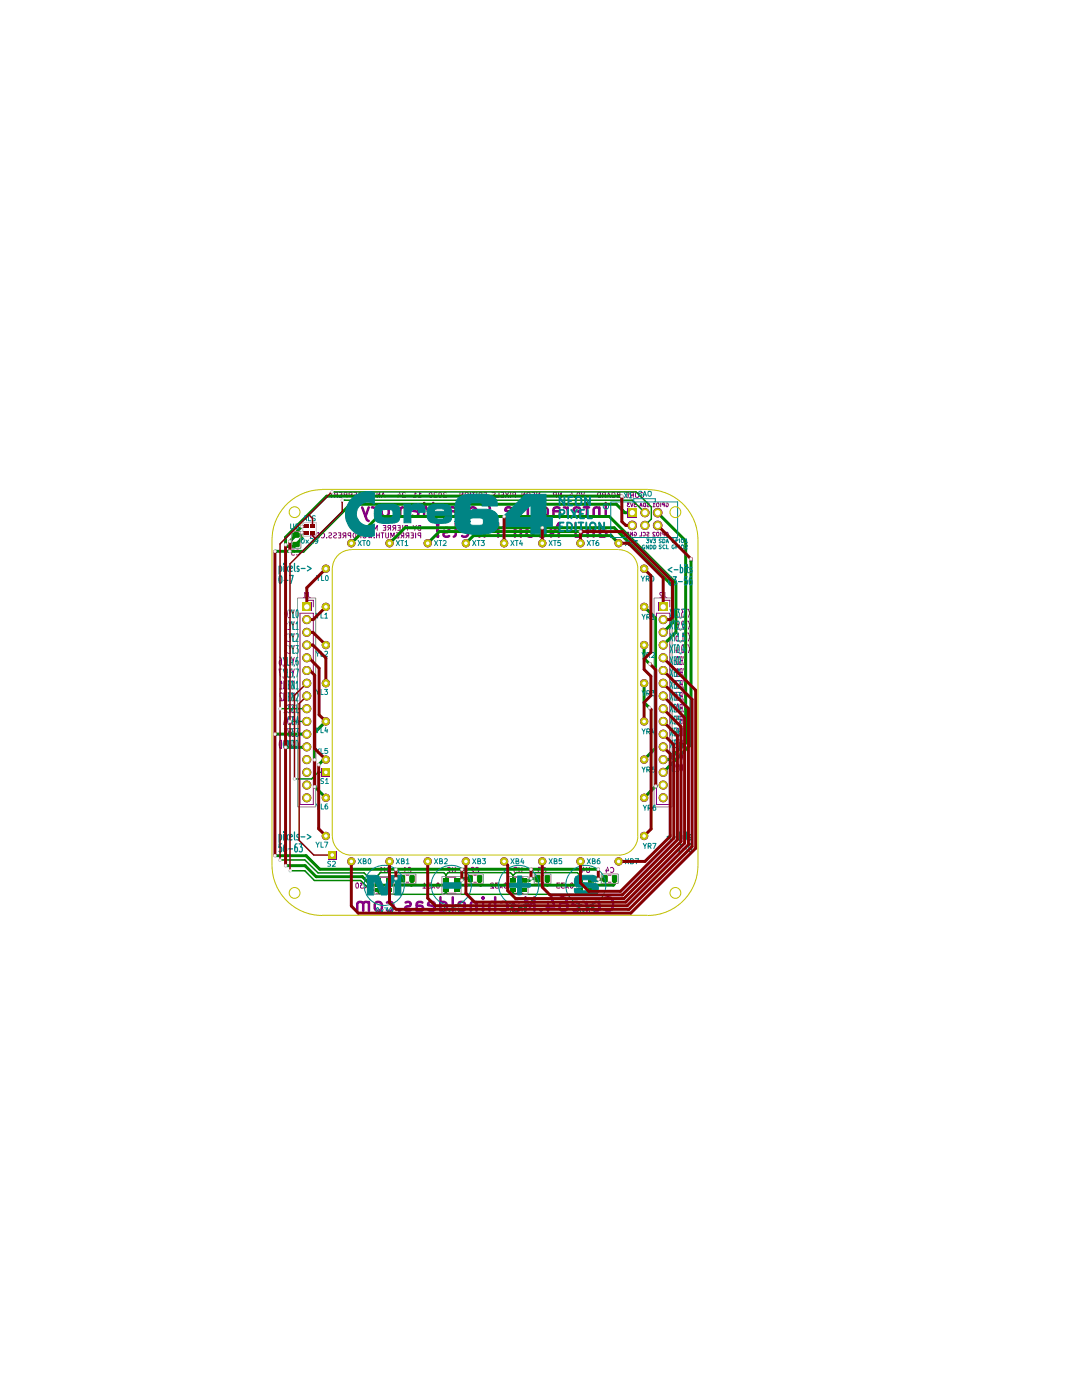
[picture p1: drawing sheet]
<svg xmlns="http://www.w3.org/2000/svg" width="216mm" height="279mm" viewBox="0 0 216 279" stroke-linecap="round" stroke-linejoin="round" font-family="sans-serif">
<g fill="none" stroke="#840084" stroke-width=".2">
<path d="M65.9 98.3h.6M66.2 98.3v1M67.1 98.8l-.3 .5M67.3 98.8h-.5v-.4l.5-.1v1M67.7 98.3h.5v1h-.5M67.9 98.8h.3M69.2 98.8h-.5v-.4l.5-.1v1M70.2 98.8h-.5v-.4l.5-.1v1M70.7 98.3h.4v1h-.4M70.8 98.8h.3M71.6 98.3a.46 .46 0 0 1 .6 .5 .46 .46 0 0 1-.7 .4v-.4h.3M73.2 98.3l.3 .5 .4-.5"/>
<path d="M73.5 98.8v.5M74.3 98.4l.5-.1v1a.52 .52 0 0 1-.6-.3 .52 .52 0 0 1 .1-.6zM75.2 98.3v1l.6-1v1M76.1 99.3l.4-1 .3 1M76.2 99h.5M79.5 98.6v.7M79.7 98.3l.2 .6h-.6M80.9 98.4l-.4-.1-.2 .3 .6 .7h-.6M81.3 98.9h.8M82.5 99.3h.6M83.1 98.6l-.3-.3v1M83.4 99.3h.6"/>
<path d="M84 98.6l-.3-.3v1M84.5 98.9h.7M85.7 98.4l.2-.1a.47 .47 0 0 1 .3 .5 .47 .47 0 0 1-.4 .4l-.2-.3zM87.2 98.4l-.4-.1-.2 .3 .6 .7h-.6M87.6 98.4l.2-.1a.47 .47 0 0 1 .4 .5 .47 .47 0 0 1-.5 .4l-.2-.3zM89.1 98.4l-.4-.1-.2 .3 .6 .7h-.6M91.8 98.3v1l.6-1v1M92.8 98.4l.2-.1a.51 .51 0 0 1 .5 .4 .51 .51 0 0 1-.3 .6l-.4-.2zM93.9 98.3v1M94.2 98.3h.6M94.5 98.3v1M95.1 98.3v1"/>
<path d="M95.6 98.4l.5-.1v1a.52 .52 0 0 1-.5-.3 .52 .52 0 0 1 0-.6zM96.6 98.3h.4v1h-.4M96.7 98.8h.3M98.2 98.3h.5a.37 .37 0 0 1 0 .5 .37 .37 0 0 1-.4 .1v.3h.5M99.6 98.3v1h-.5M100 98.3h.5v1h-.5M100.1 98.8h.4M100.8 98.3l.7 1M101.5 98.3l-.7 1M101.9 98.3v1M102.9 98.8h-.5v-.4l.5-.1v1M104.1 98.3v1l.6-1v1"/>
<path d="M105.2 98.4l.2-.1a.52 .52 0 0 1 .4 .4 .52 .52 0 0 1-.3 .6l-.3-.2zM106.2 98.3h.4v1h-.4M106.3 98.8h.3M107.1 98.3v1l.6-1v1M111 98.8h-.5l-.1-.4 .6-.1v1M111.5 98.3v1l.5-1v1M112.5 98.9h.8M113.8 98.6v.7M114 98.3l.3 .6h-.6M114.7 99.2v.1M115.2 98.4l.2-.1a.51 .51 0 0 1 .3 .5 .51 .51 0 0 1-.3 .5l-.3-.4zM116 98.3l.3 1 .3-1"/>
<path d="M119.3 98.4l.5-.1v1a.52 .52 0 0 1-.6-.3 .52 .52 0 0 1 .1-.6zM120.6 98.8l-.4 .5M120.8 98.8h-.5v-.4l.5-.1v1M121.1 99.3l.4-1 .3 1M121.2 99h.5M122.1 98.4l.2-.1a.53 .53 0 0 1 .4 .4 .53 .53 0 0 1-.2 .6l-.4-.2zM123.4 98.8l-.3 .1 .2 .4h.4v-1l-.5 .1 .1 .3 .4 .1M124.9 98.3h.4v1h-.4M125 98.8h.3M126.1 98.8l-.3 .5M126.4 98.8l-.6-.1v-.3l.6-.1v1M126.8 98.4l.2-.1a.52 .52 0 0 1 .5 .4 .52 .52 0 0 1-.3 .6l-.4-.2z"/>
<path d="M127.8 98.4l.1-.1a.44 .44 0 0 1 .5 .5 .44 .44 0 0 1-.6 .4M58.3 109.8h.4l.1 .5-.2-.1h-.3v.5h.5M58.4 107.5v.5M59.1 109.9a.45 .45 0 0 1 .7 .4 .45 .45 0 0 1-.7 .4M59.8 107.5v.5M60.5 119.3h.6M61.1 118.5l-.3-.3v1.1M61.2 119.8h1.3v1.3M61.6 118.2v.9l.3 .2M62 107.4v-1.1l.3 .8 .4-.8v1.1M63.1 106.5l.2-.2a.32 .32 0 0 1 .5 .4v.3a.34 .34 0 0 1-.4 .4 .34 .34 0 0 1-.3-.4zM64.1 106.4a.46 .46 0 0 1 .7 .4 .46 .46 0 0 1-.7 .5"/>
<path d="M65.2 107.3v.1M65.6 106.4l.4-.1 .2 .3-.1 .2-.4 .2v.3h.5M66.5 106.4h.6v.3l-.6 .4 .3 .3 .3-.1M67.5 106.3h.5v1.1h-.5M67.6 106.8h.4M68.7 106.9l-.3 .5M69 106.9l-.5-.1v-.4l.5-.1v1.1M70 106.9h-.4l-.2-.2 .1-.3 .5-.1v1.1M70.6 106.4l.4-.1v1.1a.55 .55 0 0 1-.6-.4 .55 .55 0 0 1 .2-.6zM71.8 105.3h.5M71.8 104.9v.9M71.8 106.9l-.4 .5"/>
<path d="M72 106.9l-.5-.1v-.4l.5-.1v1.1M72.3 104.9v.9M72.6 106.4h.3l.2 .3v.3l-.2 .4-.4-.2zM72.6 104.9h.6M72.9 104.9v.9M73.4 106.3l.3 1.1 .2-.8 .1 .8 .3-1.1M73.6 104.9v.8l.1 .1 .4-.1v-.8M74.6 105.8v-.9l.3 .7 .4-.7v.9M74.7 107.3v.1M75.1 106.8h.6M75.1 106.3v1.1M75.7 106.3v1.1"/>
<path d="M76 106.3h.6M76.3 106.3v1.1M76.5 104.9h.5v.9h-.5M76.6 105.3h.4M77 106.3v.8l.1 .3 .4-.1v-1M77.7 105.4l-.3 .4M77.9 105.4l-.4-.1-.1-.4h.5v.9M78 107.4v-1.1l.3 .8 .4-.8v1.1M78.7 105.4l-.3 .4M79 105.4l-.5-.1-.1-.3 .2-.1h.4v.9M79.1 106.3h.5v1.1h-.5M79.2 106.8h.4"/>
<path d="M79.4 104.9h.4v.9h-.4M79.5 105.3h.3M80.3 104.9v.9M80.3 106.9l-.3 .5M80.6 106.9h-.4l-.2-.2 .1-.3 .5-.1v1.1M81.3 105.4l-.4-.1-.1-.4h.5v.9M81.3 106.9l-.3 .5M81.6 106.9l-.6-.1v-.4l.6-.1v1.1M82 106.3h.5v1.1h-.5M82.1 106.8h.4M82.4 104.9l.4 .5 .3-.5M82.8 105.4v.4"/>
<path d="M82.9 106.3v1.1M83.6 105.3l-.2 .2 .2 .3h.3v-.9h-.4v.4h.4M83.9 106.9h-.3l-.2-.2v-.3l.5-.1v1.1M124.3 106.3l.4-.1v.8a.41 .41 0 0 1-.4-.2 .41 .41 0 0 1 0-.5zM125 106.4l.4-.2v.8l-.4-.2zM125.6 100.4h-.4l.2 .3-.2 .1v.2h.4M125.8 106.2v.8l.4-.8v.8M125.8 100.4l.3 .7 .2-.7M126.6 106.3a.34 .34 0 0 1 .4 .3 .34 .34 0 0 1-.5 .3v-.3h.2M127 100.4h-.5l.3 .3-.3 .1 .1 .2h.4M127.6 101.1l.3-.7 .2 .7M127.7 100.9h.4"/>
<path d="M128 106.2v.8h-.4M128.3 106.3h.1a.34 .34 0 0 1 .4 .3 .34 .34 0 0 1-.5 .3M128.5 100.4h.3v.7a.4 .4 0 0 1-.4-.2 .4 .4 0 0 1 .1-.5zM129.1 106.3h.4v.3h-.3l-.1 .2 .1 .2 .3-.1M129.1 100.4h.4a.29 .29 0 0 1-.1 .3 .29 .29 0 0 1-.3 .1l.1 .3h.3M130.3 101.1h.4M130.7 100.6l-.2-.2v.7M130.7 106.3l-.3-.1-.1 .1 .4 .7h-.4M131 100.5l.4-.1v.7l-.4-.1zM131 106.3h.4v.6l-.4-.1zM131.8 100.4v.7M131.8 106.2v.8"/>
<path d="M132.2 118.3l-.4-.1-.1 .3 .6 .8h-.6M132.3 119.8h1.3v1.3M132.5 100.8h-.3l-.1-.3 .4-.1v.7M132.5 106.6h-.3l-.1-.3 .4-.1v.8M132.7 118.2v.9l.4 .2M132.9 100.4a.34 .34 0 0 1 .5 .4 .34 .34 0 0 1-.5 .2v-.2h.1M132.9 106.3a.34 .34 0 0 1 .5 .3 .34 .34 0 0 1-.5 .3v-.3h.1M55.8 131.2h.2l.2 .7-.1 .7-.3 .2v-.9l.2-.1 .2 .3M55.8 137.5h.5M56.2 133.5h-.5l.3 1.6M56.3 136.4l-.2-.5v1.6M56.3 138.4l-.3-.1-.2 .4 .5 1.2h-.5"/>
<path d="M56.5 132.7l.1 .3M56.5 135l.1 .3M56.6 135.9v1.6l.5-1.6v1.6M56.6 138.3v1.6l.5-1.6v1.6M56.9 125.6h.4M56.9 133.5h.4v.8l-.4-.1v.6l.1 .3 .3-.1M56.9 121.8l.1-.1a1.06 1.06 0 0 1 .2 1.5l-.1 .1a1.26 1.26 0 0 1-.2-1.5zM56.9 131.7v1.1M57.1 131.1l.2 1.1h-.5M57.3 124.5l-.2-.4v1.5M57.3 126.6l-.3-.2-.1 .3 .4 1.3h-.4M57.3 128.8h-.4l.2 .6-.2 .1v.6l.1 .3h.2l.1-.2"/>
<path d="M57.4 135.9h.4v1.6h-.4M57.4 138.3h.4v1.6h-.4M57.6 136.7h.2M57.6 139h.2M57.9 121.7v1.6h-.4M57.9 124.1v1.5h-.4M57.9 126.4v1.6h-.4M57.9 128.8v1.6h-.4M57.9 131.2v1.6h-.4M57.9 133.5v1.6h-.4M58.2 121.7l.3 .8 .2-.8M58.2 124.1l.3 .8 .2-.8"/>
<path d="M58.2 126.4l.3 .9 .2-.9M58.2 128.8l.3 .8 .2-.8M58.2 131.2l.3 .8 .2-.8M58.2 133.5l.3 .9 .2-.9M58.2 136a.4 .4 0 0 1 .5 .3 .4 .4 0 0 1-.4 .4 .37 .37 0 0 0-.1 .5 .37 .37 0 0 0 .4 .2M58.2 138.3a.4 .4 0 0 1 .5 .3 .4 .4 0 0 1-.4 .5 .37 .37 0 0 0-.1 .5 .37 .37 0 0 0 .4 .2M58.5 122.5v.8M58.5 124.9v.7M58.5 127.3v.7M58.5 129.6v.8M58.5 132v.8M58.5 134.4v.7"/>
<path d="M59.9 122.4h2.6v38.2h-2.6zM131 122.4h2.6v38.2h-2.6zM134.9 135h.4M134.9 126.3h.4v.8l-.1-.2a.6 .6 0 0 0-.2 1l.3-.1M135 124a.58 .58 0 0 1 .3 .6v.6l-.1 .4a.62 .62 0 0 1-.2-1.1l.3 .1v.3M135 129.2v1.1M135 131.1h.1a1.28 1.28 0 0 1 0 1.5 1.59 1.59 0 0 1-.1-1.5zM135.2 128.6l.1 1.2h-.5M135.3 133.9l-.2-.5v1.6M135.3 136l-.3-.2-.1 .5 .5 1.1h-.5M135.4 121.6h-.6l.4 1.6M135.4 138.2h-.5l.3 .6-.3 .3v.5l.1 .1 .4-.1"/>
<path d="M135.6 123.1l.1 .3M135.6 125.5l.1 .3M135.6 127.8l.1 .3M135.6 130.2l.1 .3M135.8 131.8l-.1 .2v.5l.4 .1v-1.5a.42 .42 0 0 0-.4 .2 .42 .42 0 0 0 .1 .5h.3M135.8 134.2l-.1 .1v.6l.4 .1v-1.6a.42 .42 0 0 0-.4 .3 .42 .42 0 0 0 .1 .5h.3M135.8 136.6l-.1 .1v.5l.4 .2v-1.6a.42 .42 0 0 0-.4 .3 .42 .42 0 0 0 .1 .5h.3M135.8 138.9l-.1 .2v.5l.4 .1v-1.5a.42 .42 0 0 0-.4 .3 .42 .42 0 0 0 .1 .4h.3M136 127.9h.5M136.1 128.8l.1-.1a1.28 1.28 0 0 1 0 1.6 1.59 1.59 0 0 1-.1-1.5zM136.4 131.1l.5 1.5M136.4 133.4l.5 1.6"/>
<path d="M136.4 135.8l.5 1.6M136.4 138.2l.5 1.5M136.5 124.1l-.3-.1-.2 .4 .5 1.2h-.5M136.5 126.8l-.2-.5v1.6M136.5 121.6h-.5l.3 .6a.62 .62 0 0 0-.1 1l.3-.2M136.7 121.6h.5M136.7 124h.5M136.7 126.3h.5M136.7 128.7h.5M136.9 121.6v1.6M136.9 124v1.6M136.9 126.3v1.6"/>
<path d="M136.9 128.7v1.6M136.9 131.1l-.5 1.5M136.9 133.4l-.5 1.6M136.9 135.8l-.5 1.6M136.9 138.2l-.5 1.5M137.4 121.6l.5 1.6M137.4 124l.5 1.6M137.4 126.3l.5 1.6M137.4 128.7l.5 1.6M137.9 121.6l-.5 1.6M137.9 124l-.5 1.6M137.9 126.3l-.5 1.6"/>
<path d="M137.9 128.7l-.5 1.6M55.8 147.8l.4-.1v1.7h-.2a1.57 1.57 0 0 1-.2-1.6zM56.6 144.6l.3-1.6 .2 1.6M56.6 147.8l.3-.1v1.7h-.1a1.57 1.57 0 0 1-.2-1.6zM56.7 144.1h.4M57 140.6v1.6h-.4M57.2 145.4h-.5l.3 .6-.2 .1v.7l.1 .2 .3-.2M57.3 147.7v1.7l.5-1.7v1.7M57.4 140.8l.1-.2a1.11 1.11 0 0 1 0 1.6l-.1-.1M57.4 145.4l.3 1.6 .3-1.6M57.5 143.1l.3-.1v1.6a.96 .96 0 0 1-.3-1.5zM58.2 140.7a.4 .4 0 0 1 .5 .3 .4 .4 0 0 1-.4 .5 .37 .37 0 0 0-.1 .5 .37 .37 0 0 0 .4 .2"/>
<path d="M58.2 143.1a.4 .4 0 0 1 .5 .3 .4 .4 0 0 1-.4 .4 .37 .37 0 0 0-.1 .5 .37 .37 0 0 0 .4 .2M58.2 147.8l.1-.1a1.06 1.06 0 0 1 0 1.7l-.2-.2v-.5h.2M58.7 145.4h-.5l.3 .6-.3 .1v.7l.1 .2 .4-.2M134.9 151.6h.4M134.9 142.9h.4v.8l-.1-.2-.2 .1-.1 .8 .1 .1 .3-.1M135 145.3a.58 .58 0 0 1 .3 .7v.7l-.3 .1v-.8l.2-.1 .1 .3M135 141.1v1M135.2 140.5l.1 1.1h-.5M135.3 150.5l-.2-.5v1.6M135.3 152.6l-.3-.2-.1 .5 .5 1.1h-.5M135.4 147.7h-.6l.4 1.5M135.8 150.1h.3l.1 .4-.1 .9-.1 .2-.3-.2z"/>
<path d="M135.8 152.5h.3l.1 .4-.1 .9-.1 .2-.3-.2zM135.8 141.3l-.1 .1v.6l.4 .1v-1.6a.42 .42 0 0 0-.4 .3 .42 .42 0 0 0 .1 .5h.3M135.8 143.7l-.1 .1v.6l.4 .1v-1.6a.42 .42 0 0 0-.4 .3 .42 .42 0 0 0 .1 .5h.3M135.8 146l-.1 .2v.5l.4 .2v-1.6a.42 .42 0 0 0-.4 .3 .42 .42 0 0 0 .1 .4h.3M135.8 148.4l-.1 .1v.6l.4 .1v-1.5a.42 .42 0 0 0-.4 .2 .42 .42 0 0 0 .1 .5h.3M136.4 140.5l.5 1.6M136.4 142.9l.5 1.6M136.4 145.3l.5 1.6M136.4 147.7l.5 1.5M136.5 150v1.6M136.5 152.4v1.6M136.9 140.5l-.5 1.6"/>
<path d="M136.9 142.9l-.5 1.6M136.9 145.3l-.5 1.6M136.9 147.7l-.5 1.5M71.1 176.3l.1-.1a.54 .54 0 0 1 .4 .5 .54 .54 0 0 1-.4 .5l-.2-.3zM72.6 176.2h-.7l.4 .4-.3 .1v.5h.6M72.9 176.6l.5 .6M73.4 176.6l-.5 .6M73.8 176.3l.1-.1a.54 .54 0 0 1 .4 .5 .54 .54 0 0 1-.4 .5l-.2-.3zM75 178.3h2.5M75.7 175h1.8M75.8 174.1h.5M76.3 173.4l-.3-.3v1"/>
<path d="M76.8 173.1v.8l.2 .2 .3-.1v-.9M80.5 174.1h.6M81 174.7h.5M81 176.1h.5M81.1 173.4l-.3-.3v1M81.4 173.2a.47 .47 0 0 1 .7 .4 .47 .47 0 0 1-.5 .5l-.2-.1M84.4 177.2h.6M85 176.5l-.3-.3v1M85.9 176.2h-.6l.4 .4-.3 .1v.5h.5M86.2 176.6l.5 .6M86.7 176.6l-.5 .6M87.2 176.3a.47 .47 0 0 1 .5 .4 .47 .47 0 0 1-.5 .5l-.1-.3z"/>
<path d="M88.5 178.3h2.5M89.2 175h1.8M89.8 173.2l-.3-.1-.2 .3 .6 .7h-.6M90.3 173.1v.8l.2 .2 .3-.1v-.9M94.5 174.7h.5M94.5 176.1h.5M94.6 173.2l-.4-.1-.2 .3 .6 .7h-.6M95 173.2a.47 .47 0 0 1 .6 .4 .47 .47 0 0 1-.5 .5l-.1-.1M98.5 176.3h-.5l-.1 .2 .6 .7h-.6M99.4 176.2h-.6l.4 .4-.3 .1v.5h.5M99.7 176.6l.5 .6M100.2 176.6l-.5 .6"/>
<path d="M100.7 176.3h.1a.47 .47 0 0 1 .4 .4 .47 .47 0 0 1-.4 .5l-.2-.3zM101.9 178.3h2.5M102.6 175h1.8M103.2 173.1h-.6l.3 .4h-.2l-.1 .5h.6M103.5 173.1v.8l.3 .2 .3-.1v-.9M108 173.1h-.6l.3 .4h-.2l-.1 .5h.6M108 174.7h.5M108 176.1h.5M108.3 173.2a.45 .45 0 0 1 .7 .4 .45 .45 0 0 1-.7 .4M111.7 176.2h-.6l.3 .4-.3 .1v.5h.6M112.6 176.2h-.6l.4 .4-.4 .2 .1 .4h.5M112.9 176.6l.6 .6"/>
<path d="M113.5 176.6l-.6 .6M113.9 176.3l.1-.1a.5 .5 0 0 1 .4 .6 .5 .5 0 0 1-.5 .4l-.1-.3zM115.3 178.3h2.5M116 175h1.8M116.2 173.4v.7M116.4 173.1l.2 .7h-.6M117.1 173.1v.8l.2 .2 .3-.1v-.9M121 173.4v.7M121.2 173.1l.3 .7h-.7M121.4 174.7h.5M121.4 176.1h.5M121.8 173.2a.45 .45 0 0 1 .7 .4 .45 .45 0 0 1-.7 .4"/>
</g>
<g fill="none" stroke="#840084" stroke-width=".51">
<path d="M72.3 101.3l.9 2.4 .4 .3M73.6 101.3l-.7 1.7M74.2 101.3a.68 .68 0 0 1 .8 .5M75 101.3v1.7M76.4 101.4a.72 .72 0 0 1 1.2 .4v.7a.72 .72 0 0 1-.7 .6 .72 .72 0 0 1-.7-.6v-.7zM79.9 101.6l-.4-.3-.7 .1-.1 .2v1.4M81 101.5a.66 .66 0 0 0-1.1 .1v1.4M81 101.3v1.7M83.5 102.2l-1.3-.3 .1-.5 .8-.1 .4 .3v1.1l-.1 .2-.3 .1-.8-.1M84.6 103v-2.6l.9 1.9 .9-1.9v2.6M87.3 106.8l-.1 .2 .1 .1 .2-.1-.2-.2v.3M87.3 104.4v1.7l-.1-1.6 .1-.1 .2 .1-.2 1.6"/>
<path d="M88.6 105.5l.6-.2 .4 .4-.1 .4-.9 .2-.1 .3 .1 .4 .3 .1 .7-.1M90.9 102.2l-1.3-.3 .1-.5 .9-.1 .3 .3v1.1l-.1 .2-.2 .1-.9-.1M90.9 104.4v2.3l-.3 .4M91.7 101.3a.68 .68 0 0 1 .8 .5M92.5 101.3v1.7M93.4 106.2l-1.3-.2 .1-.5 .8-.2 .4 .4v1l-.2 .3-.2 .1-.8-.1M93.8 101.5a.72 .72 0 0 1 .7-.3 .72 .72 0 0 1 .5 .6v.7a.72 .72 0 0 1-.7 .6 .72 .72 0 0 1-.7-.6zM94.3 105.3l1.4 1.8M95.7 105.3l-1.4 1.8M96.1 100.6a1.09 1.09 0 0 1 1.3 0 1.09 1.09 0 0 1 .3 1.3 1.02 1.02 0 0 1-.5 1 1.02 1.02 0 0 1-1.1-.1M96.7 104.4l.2 .1-.2 .1-.1-.1 .1-.1v.2M96.7 105.3v1.8"/>
<path d="M99.4 105.8h-1a.75 .75 0 0 1-.6-.7 .75 .75 0 0 1 .6-.7h1v2.7M102.1 102.2l-1.3-.3 .2-.5 .7-.1 .4 .3v1.1l-.1 .2-.3 .1-.7-.1M103 101.3l.6 1.7 .7-1.7M103.9 105.6a.71 .71 0 0 0-1.2 .1v1.4M103.9 105.3v1.8M105.2 105.6a.72 .72 0 0 1 .7-.3 .72 .72 0 0 1 .6 .5v.8a.72 .72 0 0 1-.7 .5 .72 .72 0 0 1-.7-.5zM105.3 100.4l.2 .1-.2 .1-.1-.1 .1-.1v.2M105.3 101.3v1.7M106.2 101.3h1.1M106.8 100.4v2.3l-.1 .2-.5 .1M108 101.4l.8-.1 .5 .5v.7l-.2 .4-.3 .1-.8-.1M108.8 106.2l-1.3-.2 .2-.5 .7-.2 .4 .4v1l-.1 .3-.3 .1-.7-.1"/>
<path d="M109.9 104.4v2.7l1.6-2.7v2.7M110.4 101.9l1 .1a.52 .52 0 0 1 .4 .5 .52 .52 0 0 1-.4 .5l-1-.1M111.6 101.4l-.2-.1-.8 .1-.2 .2v1.4M112.5 101.3a.68 .68 0 0 1 .8 .5M113.3 101.3v1.7M114.9 105.5l.7-.2 .5 .5v.8l-.2 .4-.3 .1-.7-.1M114.9 104.4v2.7M115.7 102.2l-1.2-.3 .1-.5 .8-.1 .3 .3v1.1l-.1 .2-.2 .1-.8-.1M116.5 101.3h1M117.1 100.4v2.3l-.1 .2-.5 .1M118.4 105.6a.7 .7 0 0 0-1.1 .1v1.4M118.4 105.3v1.8"/>
<path d="M119.6 101.5a.66 .66 0 0 0-1.2 .1v1.4M119.6 101.3v1.7M119.7 106l.9 .1a.52 .52 0 0 1 .4 .5 .52 .52 0 0 1-.4 .5l-.9-.1M120.9 105.5l-.3-.2-.8 .2-.1 .2v1.4M120.9 100.4v2.6M87.9 179.1v2.7M90.3 179.1v2.7M96.4 179.1l.1 .1-.1 .2-.2-.2 .2-.1v.3M98.8 179.1v2.7M110 178.9l.7 2h-1.7M111.9 179.1a1.06 1.06 0 0 1 1.3 1.2v1l-.3 .4-.7 .1-.4-.3-.1-.9 .2-.3 .8-.2 .5 .5M120.7 179.4a.97 .97 0 0 1 1.2-.2 .97 .97 0 0 1 .4 1.1 1.13 1.13 0 0 1-.3 1.2 1.13 1.13 0 0 1-1.2 .2l-.1-.2"/>
<path d="M72.5 180.4l-.4-.4-.7 .1-.1 .3v1.4M73.6 180.3a.66 .66 0 0 0-1.1 .1v1.4M73.6 180v1.8M74.9 180.3a.75 .75 0 0 1 1.3 .2v.8a.75 .75 0 0 1-.7 .5 .75 .75 0 0 1-.7-.5zM77.2 180.1l.8-.1 .5 .5v.8l-.3 .4-.2 .1-.8-.1M79.7 181.5l-.2 .2 .2 .1 .1-.1-.1-.2v.3M80.9 180.1l.7-.1 .4 .4-.2 .4-.9 .2-.1 .3 .1 .4 .3 .1 .8-.1M83.1 180.6l.9 .2a.52 .52 0 0 1 .4 .5 .52 .52 0 0 1-.4 .5l-.9-.1M84.3 180.1l-.3-.1-.7 .1-.2 .3v1.4M86.7 180.9l-1.3-.3 .2-.5 .8-.1 .3 .4v1l-.1 .3-.2 .1-.8-.1M87.9 180.1l.7-.1 .6 .5v.8l-.3 .4-.3 .1-.7-.1M92.8 180.9l-1.3-.3 .1-.5 .8-.1 .4 .4v1l-.2 .3-.2 .1-.8-.1"/>
<path d="M95.1 180.3a.66 .66 0 0 0-1.2 .1v1.4M95.1 180v1.8M96.4 180v1.8M98.8 180.3a.66 .66 0 0 0-1.1 .1v1.4M100 180.1l.8-.1 .5 .5v.8l-.3 .4-.2 .1-.8-.1M102.4 180.6l.9 .2a.52 .52 0 0 1 .4 .5 .52 .52 0 0 1-.4 .5l-.9-.1M103.6 180.1l-.3-.1-.8 .1-.1 .3v1.4M104.9 181.8v-2.7l.8 1.9 .9-1.9v2.7M107.9 181.5l-.1 .2 .1 .1 .2-.1-.2-.2v.3M109.3 180v1.8M115.5 180.9l-1.2-.3 .1-.5 .7-.1 .4 .4v1l-.1 .3-.3 .1-.7-.1M116.3 180a.77 .77 0 0 1 .8 .5"/>
<path d="M117.1 180v1.8M118.4 180.3a.72 .72 0 0 1 .7-.3 .72 .72 0 0 1 .5 .5v.8a.72 .72 0 0 1-.7 .5 .72 .72 0 0 1-.7-.5z"/>
</g>
<g fill="#848400">
<path d="M125.2 101.4h1.8v1.9h-1.8z"/>
<path d="M128.7 103.9a.91 .91 0 0 1 .9 1 .91 .91 0 0 1-.9 .9z"/>
<path d="M128 104.2l.7-.3v1.9a.91 .91 0 0 1-.9-.6 .91 .91 0 0 1 .2-1z"/>
<path d="M128.7 101.4a.91 .91 0 0 1 .9 .9 .91 .91 0 0 1-.9 .9z"/>
<path d="M128 101.7l.7-.3v1.8a.91 .91 0 0 1-.9-.5 .91 .91 0 0 1 .2-1z"/>
<path d="M131.4 123.7h1.8a.9 .9 0 0 1-.9 .9 .9 .9 0 0 1-.9-.9z"/>
<path d="M131.7 123a.9 .9 0 0 1 1-.2 .9 .9 0 0 1 .5 .9h-1.8z"/>
<path d="M131.4 120.2h1.8v1.8h-1.8z"/>
<path d="M131.4 156.7h1.8a.9 .9 0 0 1-.9 .9 .9 .9 0 0 1-.9-.9z"/>
<path d="M131.7 156a.9 .9 0 0 1 1-.2 .9 .9 0 0 1 .5 .9h-1.8z"/>
<path d="M131.4 154.1h1.8a.9 .9 0 0 1-.9 .9 .9 .9 0 0 1-.9-.9z"/>
<path d="M131.7 153.5a.9 .9 0 0 1 1-.2 .9 .9 0 0 1 .5 .8h-1.8z"/>
<path d="M131.4 151.6h1.8a.9 .9 0 0 1-.9 .9 .9 .9 0 0 1-.9-.9z"/>
<path d="M131.7 151a.9 .9 0 0 1 1-.2 .9 .9 0 0 1 .5 .8h-1.8z"/>
<path d="M131.4 149.1h1.8a.9 .9 0 0 1-.9 .9 .9 .9 0 0 1-.9-.9z"/>
<path d="M131.7 148.4a.9 .9 0 0 1 1-.2 .9 .9 0 0 1 .5 .9h-1.8z"/>
<path d="M131.4 146.5h1.8a.9 .9 0 0 1-.9 .9 .9 .9 0 0 1-.9-.9z"/>
<path d="M131.7 145.9a.9 .9 0 0 1 1-.2 .9 .9 0 0 1 .5 .8h-1.8z"/>
<path d="M131.4 144h1.8a.9 .9 0 0 1-.9 .9 .9 .9 0 0 1-.9-.9z"/>
<path d="M131.7 143.3a.9 .9 0 0 1 1-.2 .9 .9 0 0 1 .5 .9h-1.8z"/>
<path d="M131.4 141.4h1.8a.9 .9 0 0 1-.9 .9 .9 .9 0 0 1-.9-.9z"/>
<path d="M131.7 140.8a.9 .9 0 0 1 1-.2 .9 .9 0 0 1 .5 .8h-1.8z"/>
<path d="M131.4 138.9h1.8a.9 .9 0 0 1-.9 .9 .9 .9 0 0 1-.9-.9z"/>
<path d="M131.7 138.3a.9 .9 0 0 1 1-.2 .9 .9 0 0 1 .5 .8h-1.8z"/>
<path d="M131.4 136.4h1.8a.9 .9 0 0 1-.9 .9 .9 .9 0 0 1-.9-.9z"/>
<path d="M131.7 135.7a.9 .9 0 0 1 1-.2 .9 .9 0 0 1 .5 .9h-1.8z"/>
<path d="M131.4 133.8h1.8a.9 .9 0 0 1-.9 .9 .9 .9 0 0 1-.9-.9z"/>
<path d="M131.7 133.2a.9 .9 0 0 1 1-.2 .9 .9 0 0 1 .5 .8h-1.8z"/>
<path d="M131.4 131.3h1.8a.9 .9 0 0 1-.9 .9 .9 .9 0 0 1-.9-.9z"/>
<path d="M131.7 130.6a.9 .9 0 0 1 1-.2 .9 .9 0 0 1 .5 .9h-1.8z"/>
<path d="M131.4 128.7h1.8a.9 .9 0 0 1-.9 .9 .9 .9 0 0 1-.9-.9z"/>
<path d="M131.7 128.1a.9 .9 0 0 1 1-.2 .9 .9 0 0 1 .5 .8h-1.8z"/>
<path d="M131.4 126.2h1.8a.9 .9 0 0 1-.9 .9 .9 .9 0 0 1-.9-.9z"/>
<path d="M131.7 125.6a.9 .9 0 0 1 1-.2 .9 .9 0 0 1 .5 .8h-1.8z"/>
<path d="M58.3 106.4l.2-.1h1.2l.1 .9-1.3 .1-.2-.1z"/>
<path d="M58.3 108.3l.2-.2 1.2 .1 .1 .1v.8l-.2 .1h-1.1l-.2-.1z"/>
<path d="M60.3 156.7h1.8a.9 .9 0 0 1-.9 .9 .9 .9 0 0 1-.9-.9z"/>
<path d="M60.6 156a.9 .9 0 0 1 1-.2 .9 .9 0 0 1 .5 .9h-1.8z"/>
<path d="M60.3 154.1h1.8a.9 .9 0 0 1-.9 .9 .9 .9 0 0 1-.9-.9z"/>
<path d="M60.6 153.5a.9 .9 0 0 1 1-.2 .9 .9 0 0 1 .5 .8h-1.8z"/>
<path d="M60.3 151.6h1.8a.9 .9 0 0 1-.9 .9 .9 .9 0 0 1-.9-.9z"/>
<path d="M60.6 151a.9 .9 0 0 1 1-.2 .9 .9 0 0 1 .5 .8h-1.8z"/>
<path d="M60.3 149.1h1.8a.9 .9 0 0 1-.9 .9 .9 .9 0 0 1-.9-.9z"/>
<path d="M60.6 148.4a.9 .9 0 0 1 1-.2 .9 .9 0 0 1 .5 .9h-1.8z"/>
<path d="M64.2 153.3h1.6v1.6h-1.6z"/>
<path d="M60.3 146.5h1.8a.9 .9 0 0 1-.9 .9 .9 .9 0 0 1-.9-.9z"/>
<path d="M60.6 145.9a.9 .9 0 0 1 1-.2 .9 .9 0 0 1 .5 .8h-1.8z"/>
<path d="M60.3 144h1.8a.9 .9 0 0 1-.9 .9 .9 .9 0 0 1-.9-.9z"/>
<path d="M60.6 143.3a.9 .9 0 0 1 1-.2 .9 .9 0 0 1 .5 .9h-1.8z"/>
<path d="M60.3 141.4h1.8a.9 .9 0 0 1-.9 .9 .9 .9 0 0 1-.9-.9z"/>
<path d="M60.6 140.8a.9 .9 0 0 1 1-.2 .9 .9 0 0 1 .5 .8h-1.8z"/>
<path d="M60.3 138.9h1.8a.9 .9 0 0 1-.9 .9 .9 .9 0 0 1-.9-.9z"/>
<path d="M60.6 138.3a.9 .9 0 0 1 1-.2 .9 .9 0 0 1 .5 .8h-1.8z"/>
<path d="M60.3 136.4h1.8a.9 .9 0 0 1-.9 .9 .9 .9 0 0 1-.9-.9z"/>
<path d="M60.6 135.7a.9 .9 0 0 1 1-.2 .9 .9 0 0 1 .5 .9h-1.8z"/>
<path d="M60.3 133.8h1.8a.9 .9 0 0 1-.9 .9 .9 .9 0 0 1-.9-.9z"/>
<path d="M60.6 133.2a.9 .9 0 0 1 1-.2 .9 .9 0 0 1 .5 .8h-1.8z"/>
<path d="M60.3 131.3h1.8a.9 .9 0 0 1-.9 .9 .9 .9 0 0 1-.9-.9z"/>
<path d="M60.6 130.6a.9 .9 0 0 1 1-.2 .9 .9 0 0 1 .5 .9h-1.8z"/>
<path d="M60.3 128.7h1.8a.9 .9 0 0 1-.9 .9 .9 .9 0 0 1-.9-.9z"/>
<path d="M60.6 128.1a.9 .9 0 0 1 1-.2 .9 .9 0 0 1 .5 .8h-1.8z"/>
<path d="M60.3 126.2h1.8a.9 .9 0 0 1-.9 .9 .9 .9 0 0 1-.9-.9z"/>
<path d="M60.6 125.6a.9 .9 0 0 1 1-.2 .9 .9 0 0 1 .5 .8h-1.8z"/>
<path d="M60.3 123.7h1.8a.9 .9 0 0 1-.9 .9 .9 .9 0 0 1-.9-.9z"/>
<path d="M60.6 123a.9 .9 0 0 1 1-.2 .9 .9 0 0 1 .5 .9h-1.8z"/>
<path d="M60.3 120.2h1.8v1.8h-1.8z"/>
<path d="M60.3 159.2h1.8a.9 .9 0 0 1-.9 .9 .9 .9 0 0 1-.9-.9z"/>
<path d="M60.6 158.6a.9 .9 0 0 1 1-.2 .9 .9 0 0 1 .5 .8h-1.8z"/>
<path d="M65.5 169.8h1.6v1.6h-1.6z"/>
<path d="M77.1 177.2h1.2v.8h-1.2z"/>
<path d="M74.9 175.3h1.2v.8h-1.2z"/>
<path d="M74.9 176.3h1.2v.7h-1.2z"/>
<path d="M74.9 177.2h1.2v.8h-1.2z"/>
<path d="M131.4 159.2h1.8a.9 .9 0 0 1-.9 .9 .9 .9 0 0 1-.9-.9z"/>
<path d="M131.7 158.6a.9 .9 0 0 1 1-.2 .9 .9 0 0 1 .5 .8h-1.8z"/>
<path d="M77.1 175.3h1.2v.8h-1.2z"/>
<path d="M81.7 174.7h1l.1 1.2-.2 .2h-.8l-.1-.1z"/>
<path d="M79.8 174.7h1v1.4l-1-.1z"/>
<path d="M104 177.2h1.2v.8h-1.2z"/>
<path d="M104 175.3h1.2v.8h-1.2z"/>
<path d="M101.8 176.3h1.2v.7h-1.2z"/>
<path d="M101.8 177.2h1.2v.8h-1.2z"/>
<path d="M108.7 174.7h1l.1 1.2-.2 .2h-.8l-.1-.2z"/>
<path d="M106.8 174.7h1v1.4l-1-.1z"/>
<path d="M117.4 177.2h1.2v.8h-1.2z"/>
<path d="M117.4 175.3h1.2v.8h-1.2z"/>
<path d="M115.2 175.3h1.2v.8h-1.2z"/>
<path d="M115.2 176.3h1.2v.7h-1.2z"/>
<path d="M115.2 177.2h1.2v.8h-1.2z"/>
<path d="M122.1 174.7h1v1.4h-.8l-.2-.1z"/>
<path d="M120.2 174.7h1l.1 1.2-.2 .2h-.7l-.2-.1z"/>
<path d="M90.6 177.2h1.1v.8h-1.1z"/>
<path d="M90.6 175.3h1.1v.8h-1.1z"/>
<path d="M88.4 175.3h1.1v.8h-1.1z"/>
<path d="M88.4 176.3h1.1v.7h-1.1z"/>
<path d="M88.4 177.2h1.1v.8h-1.1z"/>
<path d="M101.8 175.3h1.2v.8h-1.2z"/>
<path d="M95.2 174.7h1l.1 1.2-.2 .2h-.8l-.1-.2z"/>
<path d="M93.3 174.7l.9-.1 .2 .2-.1 1.3-1-.1z"/>
<circle cx="126.2" cy="104.9" r=".95"/>
<circle cx="131.2" cy="102.3" r=".95"/>
<circle cx="131.2" cy="104.9" r=".95"/>
<circle cx="128.5" cy="121.1" r=".83"/>
<circle cx="128.5" cy="113.5" r=".83"/>
<circle cx="128.5" cy="151.6" r=".83"/>
<circle cx="128.5" cy="136.4" r=".83"/>
<circle cx="128.5" cy="144" r=".83"/>
<circle cx="128.5" cy="128.7" r=".83"/>
<circle cx="123.4" cy="108.4" r=".83"/>
<circle cx="115.8" cy="108.4" r=".83"/>
<circle cx="108.2" cy="108.4" r=".83"/>
<circle cx="100.6" cy="108.4" r=".83"/>
<circle cx="93" cy="108.4" r=".83"/>
<circle cx="85.3" cy="108.4" r=".83"/>
<circle cx="77.7" cy="108.4" r=".83"/>
<circle cx="70.1" cy="108.4" r=".83"/>
<circle cx="65" cy="113.5" r=".83"/>
<circle cx="65" cy="121.1" r=".83"/>
<circle cx="65" cy="128.7" r=".83"/>
<circle cx="65" cy="136.4" r=".83"/>
<circle cx="65" cy="144" r=".83"/>
<circle cx="65" cy="151.6" r=".83"/>
<circle cx="70.1" cy="171.9" r=".83"/>
<circle cx="65" cy="166.8" r=".83"/>
<circle cx="65" cy="159.2" r=".83"/>
<circle cx="77.7" cy="171.9" r=".83"/>
<circle cx="128.5" cy="159.2" r=".83"/>
<circle cx="128.5" cy="166.8" r=".83"/>
<circle cx="123.4" cy="171.9" r=".83"/>
<circle cx="85.3" cy="171.9" r=".83"/>
<circle cx="108.2" cy="171.9" r=".83"/>
<circle cx="115.8" cy="171.9" r=".83"/>
<circle cx="100.6" cy="171.9" r=".83"/>
<circle cx="93" cy="171.9" r=".83"/>
</g>
<path d="M60.2 106.8v.7M80.8 105.3l-3.1 3.1M100.6 103.1h-25.2l-5.3 5.3M115.8 106.1h-28.1l-2.4 2.3M121.9 106.9h-27.4l-1.5 1.5M123 100.6h-53.1l-9.4 9.4M61.3 146.5h-6.4M65 144l-2.2 2.2v5.4" fill="none" stroke="#008400" stroke-width=".59"/>
<path d="M66.7 98.2h60.2M68.7 99.8h57.5" fill="none" stroke="#008400" stroke-width=".3"/>
<circle cx="54.9" cy="146.5" r=".3" fill="#008400"/>
<path d="M57.9 144h.1M57.9 144h3.9" fill="none" stroke="#008400" stroke-width=".3"/>
<path d="M57 107.2v1.5M59.1 108.7l-.3 .4M59.1 106.8l-1.3 1.2M60.2 107.5l-1.1 1.2" fill="none" stroke="#008400" stroke-width=".59"/>
<g fill="#008400">
<circle cx="57.8" cy="108" r=".3"/>
<circle cx="65" cy="144" r=".3"/>
</g>
<path d="M57 108.7l.3 .4h1.5" fill="none" stroke="#008400" stroke-width=".59"/>
<circle cx="54.9" cy="110" r=".3" fill="#008400"/>
<path d="M123.7 99h-58.5l-8.2 8.2M54.9 110h5.6M60.2 106.3v.5M60.2 105.1l-1.1 1.2v.5M80.8 105.3h27.4M61.2 149.1h-4.2M62.8 157l2.2 2.2M65 151.6h-.4l-1 1" fill="none" stroke="#008400" stroke-width=".59"/>
<path d="M66.3 98.2h.4M68.3 99.8h.4M55.9 141.4h.1M55.9 141.4h5.3M65 154.1h-1.5l-1.3 1.3h-3.4" fill="none" stroke="#008400" stroke-width=".3"/>
<circle cx="62.8" cy="157" r=".3" fill="#008400"/>
<path d="M54.9 170.8h6.2l2.7 2.7h28.3M57 172.8h3.9l2.2 2.2h9.2l1.7 1.7h15M79 173.5h.1M80.3 175.3h-2.3l-.3 .4M82.2 175.3v1.2l-.1 .2M91.7 175.7h-.5M95.9 176.7h6.5M104.6 175.7h1M119.4 175.5l-.3 .2h-1.1" fill="none" stroke="#008400" stroke-width=".59"/>
<path d="M55.9 171.7l4.9-.1 2.7 2.6h9.1l1.6 1.5h1.2M57.9 173.8h2.9l1.9 1.9h9.3l1.9 1.9h1.5M75.4 177.6h.1M75.4 177.5l.1 .6 .4 .4h12.7M88.6 174.2h-12.7l-.4 .4-.1 1.2M102.4 178.1l-.4 .4M102.4 177.6v.5l.3 .4" fill="none" stroke="#008400" stroke-width=".3"/>
<circle cx="119.4" cy="173.5" r=".3" fill="#008400"/>
<path d="M126.2 99.8l2.5 2.5M126.9 98.2l3.1 3v2.4l-1.3 1.3M88.6 174.2l.4 .4v1.1M89 177.6v.5l.3 .4h12.7M89 174.6l.4-.4h12.5l.5 .5v1M89 178l-.4 .5M102.4 174.7l.6-.5h12.2l.6 .5v1M115.8 177.6v.5l-.4 .4h-12.7" fill="none" stroke="#008400" stroke-width=".3"/>
<g fill="none" stroke="#008400" stroke-width=".59">
<path d="M123.7 99h.4M100.6 103.1h21l13.3 13.3v9.8l-2.6 2.5M108.5 105.3h14.1l11.6 11.6v7.5l-1.9 1.8M121.9 106.9l1.5 1.5M123 100.6l1.7 1.7h1.5M131.2 102.3l5.6 5.6v40.4M137.9 111.5v37M128.5 121.1l2.3 2.3v25.9l-2.3 2.3M128.5 128.7v2.7l1.2 1.1M128.5 136.4v3.8l1.1 1.1M132.4 133.8h-.1M130.9 156.9l-2.4 2.3"/>
<path d="M92.1 173.5h27.3M93.9 175.3h-1.4l-.3 .4h-.5M95.7 175.3v1.2l.2 .2h-6.9M107.4 175.3h-1.4l-.4 .4M109.2 175.3v1.4M119.4 175.5h1.3M122.6 175.5v.9l-.2 .3h-20"/>
</g>
<circle cx="130.9" cy="156.9" r=".3" fill="#008400"/>
<path d="M136.8 148.3l-3.3 3.3h-1.2M137.9 148.5l-5.6 5.6" fill="none" stroke="#008400" stroke-width=".59"/>
<g fill="#008400">
<path d="M77.1 177.3h1.1v.6h-1.1z"/>
<path d="M74.9 176.3h1.1v.7h-1.1z"/>
<path d="M74.9 177.3h1.1v.6h-1.1z"/>
<path d="M81.7 174.8h1v1l-.1 .2-.7 .1-.2-.2z"/>
<path d="M79.9 174.8l.8-.1 .1 .1-.1 1.2h-.8z"/>
<path d="M90.6 177.3h1.1v.6h-1.1z"/>
<path d="M90.6 175.4h1.1v.6h-1.1z"/>
<path d="M88.4 175.4h1.1v.6h-1.1z"/>
<path d="M88.4 176.3h1.1v.7h-1.1z"/>
<path d="M88.4 177.3h1.1v.6h-1.1z"/>
<path d="M95.2 174.8l.9-.1 .1 .1-.1 1.2h-.8z"/>
<path d="M93.4 174.8l.8-.1 .1 .1-.1 1.2h-.8z"/>
<path d="M104.1 177.3h1v.6h-1z"/>
<path d="M104.1 175.4h1v.6h-1z"/>
<path d="M101.9 175.4h1v.6h-1z"/>
<path d="M101.9 176.3h1v.7h-1z"/>
<path d="M101.9 177.3h1v.6h-1z"/>
<path d="M108.8 174.7h.8l.1 .1-.1 1.2h-.8z"/>
<path d="M106.9 174.8l.8-.1 .1 .1-.1 1.2h-.8z"/>
<path d="M117.4 177.3h1.1v.6h-1.1z"/>
<path d="M117.4 175.4h1.1v.6h-1.1z"/>
<path d="M115.2 175.4h1.1v.6h-1.1z"/>
<path d="M115.2 176.3h1.1v.7h-1.1z"/>
<path d="M115.2 177.3h1.1v.6h-1.1z"/>
<path d="M122.2 174.7l.9 .1-.1 1.2-.7 .1-.2-.2z"/>
<path d="M120.3 174.8h.9v1.1l-.1 .1-.7 .1-.1-.2z"/>
<path d="M77.1 175.4h1.1v.6h-1.1z"/>
<path d="M74.9 175.4h1.1v.6h-1.1z"/>
<path d="M58.4 106.4l1.3-.1 .1 .8-.2 .2h-1.1l-.1-.2z"/>
<path d="M58.5 108.2h1.1l.2 .1v.7l-.2 .1h-1.1z"/>
</g>
<path d="M60.4 104.5h.1M60.4 106.8h.1M60.4 104.3h2.7v2.7h-2.7zM63.1 104.5h.1M63.1 106.8h.1" fill="none" stroke="#c2c2c2" stroke-width=".2"/>
<path d="M58.1 106h1.9v3.4h-1.9zM59.4 119.3h3.6v41.7h-3.6zM130.5 119.3h3.6v41.7h-3.6zM74.7 174.9h3.8v3.6h-3.8zM79.6 174.4h3.4v1.9h-3.4zM88.2 174.9h3.8v3.6h-3.8zM93.1 174.4h3.3v1.9h-3.3zM101.6 174.9h3.8v3.6h-3.8zM106.6 174.4h3.3v1.9h-3.3zM115 174.9h3.8v3.6h-3.8zM120 174.4h3.4v1.9h-3.4z" fill="none" stroke="#848484" stroke-width=".2"/>
<g fill="none" stroke="#008484" stroke-width=".38">
<path d="M112.6 99.2v1.7l-.9-1.7v1.7M113.4 100h.6M114.2 99.2h-.8v1.7h.8M115 99.4a.57 .57 0 0 1 .9 0 1.08 1.08 0 0 1-.3 1.5l-.5-.1a1.33 1.33 0 0 1-.1-1.4zM117.7 99.2v1.7l-1-1.7v1.7M111.7 102.6h.8l.1-.3-.1-.4-.8-.2v1.7M111.7 105.1h.5M112.5 104.3h-.8v1.7h.8M113.2 104.3a.86 .86 0 0 1 1 .8 .86 .86 0 0 1-1 .9zM113.3 101.7v1.7M114 101.7l1.1 1.7M114.9 104.3v1.7"/>
<path d="M115.1 101.7l-1.1 1.7M115.4 104.3h1M115.8 102.6h.6M115.9 104.3v1.7M116.6 101.7h-.8v1.7h.8M117 104.3v1.7M117.3 101.7v1.7h.8M117.8 104.5a.57 .57 0 0 1 .6-.2 .57 .57 0 0 1 .5 .5v.6a.57 .57 0 0 1-.6 .6 .57 .57 0 0 1-.6-.6zM120.5 104.3v1.7l-.9-1.7v1.7"/>
</g>
<g fill="none" stroke="#008484" stroke-width=".2">
<path d="M124.5 98.3l.7 1.1M125.2 98.3l-.7 1.1M125.5 98.6l.3-.3v1.1M125.5 99.4h.6M128.1 98.1h-.6v.3l.5 .2 .1 .2-.3 .2h-.3M128.3 99l.4-1 .3 1M128.4 98.8h.5M129.3 98.2l.2-.2a.52 .52 0 0 1 .5 .5 .52 .52 0 0 1-.3 .5l-.4-.1zM58 104.6v.8l.2 .2 .4-.2v-.8M59.5 104.6h-.4l-.1 .5 .4-.2 .2 .3-.1 .3h-.5M60 105l.1 .2zM60.2 107.5l.2-.1a.51 .51 0 0 1 .3 .5 .51 .51 0 0 1-.3 .5l-.3-.4z"/>
<path d="M60.6 103.9l.3-1 .3 1M60.7 103.6h.4M61 107.8l.6 .6M61.6 102.9v1h.4M61.6 107.8l-.6 .6M61.9 107.5l.4-.1 .2 .3-.7 .7h.7M62.9 103l-.4-.1-.2 .2 .1 .3 .5 .1v.3l-.6 .1M63.2 114.9l.3 .5 .3-.5M63.4 107.9l-.2 .1h-.3v-.5l.3-.1 .2 .2v.6l-.5 .2M63.5 115.4v.5M64.2 114.9v1h.4M65 115l.2-.1a.54 .54 0 0 1 .3 .5 .54 .54 0 0 1-.3 .5l-.3-.4z"/>
<path d="M117.2 107.9l.6 1M117.8 107.9l-.6 1M118.1 107.9h.5M118.4 107.9v1M119.4 107.9h-.2a.75 .75 0 0 0-.2 .9h.5v-.3l-.2-.3-.4 .3M121.9 100.2v7.1h13.3v-7.1h-13.2M124.8 107.9l.6 1M125.4 107.9l-.6 1M125.7 107.9h.5M126 107.9v1M126.4 100.2v-.7h4.4v.7M126.5 107.9h.7l-.5 1"/>
<path d="M127.9 115l.4 .5 .3-.5M128.3 115.5v.5M128.6 108.8a.34 .34 0 0 0-.5 .4 .34 .34 0 0 0 .5 .3v-.3h-.1M128.9 115.5h.5l.1-.3-.2-.2h-.4v1M129 107.6h.5l-.3 .3h.2l.1 .3-.2 .1-.3-.1M129.2 115.5l.3 .5M129.4 108.8v.8l-.5-.8v.8M129.7 107.6l.2 .7 .3-.7M129.7 108.8l.4 .2v.3l-.2 .3h-.2zM130.1 115a.54 .54 0 0 1 .4 .5 .54 .54 0 0 1-.4 .5 .69 .69 0 0 1 0-1zM130.3 107.6h.5l-.2 .3h.2v.3l-.1 .1-.4-.1M130.5 108.8a.38 .38 0 0 1 .4 .4 .38 .38 0 0 1-.4 .4z"/>
<path d="M132 108.8h-.3l-.2 .1 .5 .5-.5 .1M132 107.6h-.4l-.1 .3a.3 .3 0 0 1 .3 .1 .3 .3 0 0 1 .1 .3h-.4M132.2 107.6l.5 .2v.4l-.2 .1h-.3zM132.7 108.8a.34 .34 0 0 0-.5 .3 .34 .34 0 0 0 .5 .3M132.9 108.3l.2-.7 .3 .7M133 108.1h.3M133 108.8v.7h.4M134.5 108.8a.34 .34 0 0 0-.4 .3 .34 .34 0 0 0 .4 .3v-.2h-.1M134.5 107.6a.34 .34 0 0 0-.4 .3 .34 .34 0 0 0 .4 .3v-.3h-.1M134.9 109.1h.3l.1-.3h-.4v.7M134.9 107.9h.3l.1-.2-.4-.2v.8M135.6 107.5v.8"/>
<path d="M135.6 108.8v.7M136 108.9l.1-.1 .3 .1v.4l-.1 .2-.3-.1zM136 107.6h.4v.4l-.1 .3-.3-.1zM136.7 108.8h.3l.2 .2-.5 .5h.5M136.7 107.7l.2-.2v.8M136.7 108.3h.5M63 130l.4 .5 .3-.5M63 122.3l.4 .6 .3-.6M63.4 122.9v.5M63.4 130.5v.5M64.1 130v1h.4M64.1 122.3v1.1h.4"/>
<path d="M64.8 130.1l.4-.1 .2 .3-.6 .7h.6M64.8 122.6l.3-.3v1.1M64.8 123.4h.6M128.1 122.6l.3 .5 .3-.5M128.1 130.2l.3 .6 .3-.6M128.1 137.8l.3 .6 .3-.6M128.4 123.1v.5M128.4 130.8v.4M128.4 138.4v.5M129.1 123.1h.5v-.4l-.5-.1v1M129.1 130.8l.5-.1v-.4l-.5-.1v1M129.1 138.4l.5-.1v-.3l-.5-.2v1.1"/>
<path d="M129.3 123.1l.4 .5M129.3 130.8l.4 .4M129.3 138.4l.4 .5M130 137.8h.6l-.3 .4 .3 .1v.5h-.6M130 122.9l.3-.3v1M130 130.3l.4-.1 .2 .3-.6 .7h.6M130 123.6h.6M133.7 121.6l.5 1.6M133.7 124l.5 1.6M133.7 126.3l.5 1.6M133.7 128.7l.5 1.6M133.7 131.1l.5 1.5"/>
<path d="M133.7 133.4l.5 1.6M133.7 135.8l.5 1.6M133.7 138.2l.5 1.5M134.2 121.6l-.5 1.6M134.2 124l-.5 1.6M134.2 126.3l-.5 1.6M134.2 128.7l-.5 1.6M134.2 131.1l-.5 1.5M134.2 133.4l-.5 1.6M134.2 135.8l-.5 1.6M134.2 138.2l-.5 1.5M134.4 121.6h.5"/>
<path d="M134.4 124h.5M134.4 126.3h.5M134.4 128.7h.5M134.5 131.8a.42 .42 0 0 0 .5-.3 .42 .42 0 0 0-.2-.4h-.3v1.5l.5-.1v-.5l-.2-.2M134.5 134.2a.42 .42 0 0 0 .5-.3 .42 .42 0 0 0-.2-.5h-.3v1.6l.5-.1v-.6l-.2-.1M134.5 136.6a.42 .42 0 0 0 .5-.3 .42 .42 0 0 0-.2-.5h-.3v1.6l.5-.2v-.5l-.2-.1M134.5 138.9a.42 .42 0 0 0 .5-.2 .42 .42 0 0 0-.2-.5h-.3v1.5l.5-.1v-.5l-.2-.2M134.6 121.6v1.6M134.6 124v1.6M134.6 126.3v1.6M134.6 128.7v1.6M135 121.6h.6l-.3 .6a.66 .66 0 0 1 .1 1l-.4-.2"/>
<path d="M135.1 124.1l.3-.1 .2 .4-.6 1.2h.6M135.1 126.8l.2-.5v1.6M135.1 127.9h.5M135.3 138.2h.5l-.3 .6 .3 .3-.1 .5-.1 .1-.3-.1M135.3 128.7a1.28 1.28 0 0 1 0 1.6 1.48 1.48 0 0 1 0-1.6zM135.3 133.9l.2-.5v1.6M135.3 136l.1-.2h.2l.2 .5-.5 1.1h.5M135.3 135h.5M135.5 131.1a1.25 1.25 0 0 1 .1 1.5 1.15 1.15 0 0 1-.2-1.4zM135.9 123.1l-.1 .3M135.9 125.5l-.1 .3M135.9 127.8l-.1 .3"/>
<path d="M135.9 130.2l-.1 .3M136.2 121.6h.5l-.3 1.6M136.4 128.6l-.2 1.2h.5M136.6 124h-.2l-.2 .6v.6l.2 .4a.62 .62 0 0 0 .1-1.1l-.2 .1-.1 .3M136.6 129.2v1.1M136.7 126.3h-.4l-.1 .8 .2-.2a.6 .6 0 0 1 .1 1l-.3-.1M128.1 145.5l.3 .5 .3-.5M128.1 153.1l.3 .5 .3-.5M128.4 146v.5M128.4 153.6v.5M129.1 146h.5v-.4l-.5-.1v1M129.1 153.6h.5v-.4l-.5-.1v1"/>
<path d="M129.3 146l.4 .5M129.3 153.6l.4 .5M130.3 145.4l-.3 .7h.6M130.5 145.8v.7M130.6 153.1h-.5l-.1 .5 .4-.1 .2 .2v.3h-.6M133.7 140.5l.5 1.6M133.7 142.9l.5 1.6M133.7 145.3l.5 1.6M133.7 147.7l.5 1.5M133.8 150v1.6M133.8 152.4v1.6M134.2 140.5l-.5 1.6"/>
<path d="M134.2 142.9l-.5 1.6M134.2 145.3l-.5 1.6M134.2 147.7l-.5 1.5M134.3 150l.3 .2v1.2l-.1 .2h-.3l-.1-.5zM134.3 152.4l.3 .2v1.2l-.1 .2-.3-.1-.1-.4zM134.5 141.3a.42 .42 0 0 0 .5-.3 .42 .42 0 0 0-.2-.5h-.3v1.6l.5-.1v-.6l-.2-.1M134.5 143.7a.42 .42 0 0 0 .5-.3 .42 .42 0 0 0-.2-.5h-.3v1.6l.5-.1v-.6l-.2-.1M134.5 146a.42 .42 0 0 0 .5-.2 .42 .42 0 0 0-.2-.5h-.3v1.6l.5-.2v-.5l-.2-.2M134.5 148.4a.42 .42 0 0 0 .5-.3 .42 .42 0 0 0-.2-.4h-.3v1.5l.5-.1v-.6l-.2-.1M135 150.5l.2-.5v1.6M135 152.6v-.2l.3 .1 .1 .6-.5 .9h.5M135 151.6h.4"/>
<path d="M135.3 147.7h.5l-.4 1.5M135.5 140.5l-.2 1.1h.5M135.7 145.3l-.3 .1-.1 .6v.7l.1 .2 .3-.1v-.8l-.3-.1-.1 .3M135.7 141.1v1M135.7 142.9h-.4v.8l.1-.2 .3 .1v.8l-.1 .1-.3-.1M86.7 171.4l.6 1M87.3 171.4l-.6 1M87.7 171.9l.5-.1v-.3l-.5-.1v1h.4l.2-.4-.2-.1M88.7 171.5l.4-.1 .1 .3-.6 .7h.6M94.3 171.4l.7 1M95 171.4l-.7 1M95.3 171.9l.5-.1v-.3l-.5-.1v1h.4l.2-.4-.2-.1"/>
<path d="M96.3 171.4h.6l-.3 .3 .3 .3-.1 .3h-.5M124.8 171.4l.6 1M125.4 171.4l-.6 1M125.8 171.9l.5-.1v-.3l-.5-.1v1h.4l.2-.4-.2-.1M126.7 171.4h.7l-.4 1M128.4 160.7l.3 .5 .3-.5M128.4 168.3l.3 .6 .3-.6M128.7 161.2v.5M128.7 168.9v.4M129.3 161.2h.5l.1-.4-.6-.1v1M129.3 168.9l.5-.1 .1-.4-.6-.1v1M129.6 161.2l.3 .5"/>
<path d="M129.6 168.9l.3 .4M130.3 168.3h.6l-.4 1M130.8 160.7l-.5 .3v.5l.2 .2 .3-.1 .1-.3-.2-.2h-.2l-.2 .2M88.6 181.2h.1a.54 .54 0 0 1 .4 .5 .54 .54 0 0 1-.4 .5l-.2-.4zM89.4 181.5l.6 .7M90 181.5l-.6 .7M90.2 181.2h.6l-.3 .4 .3 .1v.5h-.4l-.2-.1M91.2 181.5l.3-.3v1M91.2 182.2h.6M101.9 181.2l.2-.1a.54 .54 0 0 1 .3 .5 .54 .54 0 0 1-.3 .5l-.2-.4zM102.7 181.4l.6 .7M103.3 181.4l-.6 .7"/>
<path d="M103.5 181.1h.7l-.4 .4 .3 .1v.4h-.6M104.6 181.2l.3-.1 .2 .3-.6 .7h.6"/>
<circle cx="120.9" cy="101.1" r=".53"/>
<circle cx="90" cy="176.7" r="4"/>
</g>
<g fill="none" stroke="#008484" stroke-width=".25">
<path d="M55.7 113.1l.3-.1 .2 .3-.1 .6-.1 .1h-.3M55.7 113v1.6M55.9 114.9a1.08 1.08 0 0 1 0 1.6 1.35 1.35 0 0 1 0-1.6zM56.6 112.4v.2M56.6 113v1M56.7 115.8h.7M57 113l.5 1M57.5 113l-.5 1M57.8 114.9h.7l-.5 1.6M57.9 113.5l.4-.1-.1-.4-.3 .1v.7l.1 .2h.3M58.8 112.4v1.4l.1 .2M59.6 113.1l-.1-.1a.3 .3 0 0 0-.2 .4 .3 .3 0 0 0 .3 .2v.4h-.3"/>
<path d="M60.1 113.5h.8M61.3 113l.8 .5-.8 .4M133.9 115.1l-.3 .1-.2 .6 .1 .7 .3 .2 .2-.3-.1-.6-.3-.1-.2 .3M134.1 113.2l-.8 .5 .8 .5M134.3 115.1h.7l-.4 .6 .3 .2v.6l-.2 .2-.4-.2M134.5 113.7h.8M135.4 116.1h.7M135.8 113.3l.3-.1 .1 .3v.7l-.1 .1-.3-.1M135.8 112.7v1.6M136.7 112.7v.2M136.7 113.2v1.1M137 113.2h.4"/>
<path d="M137.1 115.1h-.5v.8l.1-.2 .4 .2a.67 .67 0 0 1-.2 .8l-.3-.2M137.2 112.7v1.4l.2 .2M138 115.1l-.3 .1-.2 .6 .1 .7 .3 .2 .2-.3-.1-.6-.3-.1-.2 .3M138 113.3v-.1a.3 .3 0 0 0-.3 .4 .3 .3 0 0 0 .3 .2v.5l-.3-.1M133.9 166.6l-.8 .4 .8 .5M134.4 167h.7M135.2 168.4h.7l-.4 1.7M135.6 166.7l.3-.1 .2 .3-.1 .6-.1 .1h-.3M135.6 166v1.6M136.3 169.4h.7M136.5 166v.2M136.5 166.6v1"/>
<path d="M136.8 166.6h.4M137 166v1.4l.2 .2M137.6 168.5l.2-.1a1.54 1.54 0 0 1 0 1.7 1 1 0 0 1-.3-1.5zM137.9 166.7l-.1-.1a.3 .3 0 0 0-.3 .3 .3 .3 0 0 0 .4 .3l-.1 .4h-.3"/>
</g>
<path d="M88.5 176.2h3.5v1.1h-3.5z" fill="#008484"/>
<g fill="none" stroke="#008484" stroke-width=".2">
<path d="M88.5 176.2h3.5v1.1h-3.5zM117.2 171.4l.6 1M117.8 171.4l-.6 1M118.2 171.9l.5-.1v-.3l-.5-.1v1h.4l.2-.4-.3-.1M119.6 171.4l-.4 .2v.6l.1 .2 .4-.1v-.3l-.2-.3h-.2l-.1 .3M115.5 181.1a.54 .54 0 0 1 .3 .6 .54 .54 0 0 1-.3 .5 .69 .69 0 0 1 0-1.1zM116.2 181.5l.5 .7M116.7 181.5l-.5 .7M117 181.1h.6l-.3 .4 .3 .2v.4h-.6M117.9 181.1h.6l-.3 .4 .3 .2v.4h-.6"/>
<circle cx="116.9" cy="176.7" r="4"/>
</g>
<path d="M114.9 175l.6-.3h2.9a.94 .94 0 0 1 .9 1.3h-1.2l-.1-.3-.5-.1h-1.3l-.4 .2 .2 .3 1.2 .1a2.57 2.57 0 0 1 2.1 .5l.1 1.1a.91 .91 0 0 1-1.1 .9h-2.5a1 1 0 0 1-1.2-1.3h1.1l.2 .3 .2 .1 2-.1 .1-.3a4.8 4.8 0 0 0-2.4-.3 1.13 1.13 0 0 1-1.1-.5 1.13 1.13 0 0 1 0-1.3z" fill="#008484"/>
<g fill="none" stroke="#008484" stroke-width=".2">
<path d="M56.5 131.2l.3 .8 .3-.8M56.5 133.5l.3 .9 .3-.9M56.8 132v.8M56.8 134.4v.7M57.2 136a.4 .4 0 0 0-.5 .3 .4 .4 0 0 0 .4 .4l.1 .3-.1 .5-.4-.1M57.2 138.3a.4 .4 0 0 0-.5 .3 .4 .4 0 0 0 .4 .5l.1 .3-.1 .5-.4-.1M57.3 131.2v1.6h.4M57.3 133.5v1.6h.4M57.5 136.7h.3M57.5 139h.3M57.7 121.7l.2 .8 .3-.8M57.7 124.1l.2 .8 .3-.8"/>
<path d="M57.7 126.4l.2 .9 .3-.9M57.7 128.8l.2 .8 .3-.8M57.9 135.9h-.4v1.6h.4M57.9 138.3h-.4v1.6h.4M57.9 122.5v.8M57.9 124.9v.7M57.9 127.3v.7M57.9 129.6v.8M58.1 131.1l-.2 1.1h.5M58.3 131.7v1.1M58.3 133.5h-.3l-.1 .8 .4-.1 .1 .6-.2 .3-.3-.1M58.5 121.7v1.6h.3"/>
<path d="M58.5 124.1v1.5h.3M58.5 126.4v1.6h.3M58.5 128.8v1.6h.3M58.7 135.9v1.6l-.4-1.6v1.6M58.7 138.3v1.6l-.4-1.6v1.6M58.8 132.7l-.1 .3M58.8 135l-.1 .3M59 128.8h.5l-.2 .6 .2 .1v.7l-.1 .2-.4-.2M59 133.5h.6l-.4 1.6M59.1 124.5l.2-.4v1.5M59.1 126.6l.3-.1 .1 .4-.5 1.1h.5M59.1 136.4l.2-.5v1.6"/>
<path d="M59.1 138.4l.3-.1 .1 .4-.5 1.2h.5M59.1 125.6h.4M59.1 137.5h.4M59.2 121.8l.1-.1a1.28 1.28 0 0 1 0 1.6 1.66 1.66 0 0 1-.1-1.5zM59.4 131.2h-.2l-.1 .7v.7l.3 .2 .1-.3v-.6l-.3-.1-.1 .3M63 137.6l.4 .5 .3-.5M63.4 138.1v.5M64.1 137.6v1h.4M64.8 137.6h.6l-.4 .4 .3 .1v.4h-.5M57.1 147.8l-.2-.1a1.37 1.37 0 0 0 0 1.7l.2-.1v-.6h-.2M57.6 145.4h.5l-.3 .6 .2 .1v.7l-.1 .2-.3-.2M57.9 147.7v1.7l-.5-1.7v1.7"/>
<path d="M58 143.1a.4 .4 0 0 0-.5 .3 .4 .4 0 0 0 .4 .4 .37 .37 0 0 1 .1 .5 .37 .37 0 0 1-.4 .2M58.1 140.7a.4 .4 0 0 0-.6 .3 .4 .4 0 0 0 .4 .5 .37 .37 0 0 1 .2 .5 .37 .37 0 0 1-.5 .2M58.3 147.7h.2a1.37 1.37 0 0 1 0 1.7h-.2zM58.3 145.4l.3 1.6 .2-1.6M58.4 143h.2a1.37 1.37 0 0 1 0 1.6h-.2zM58.9 140.8l-.2-.2a1.11 1.11 0 0 0 0 1.6l.2-.1M59 145.4h.5l-.2 .6 .2 .1v.7l-.1 .2-.4-.2M59.1 144.6l.3-1.6 .2 1.6M59.1 147.7h.2a1.37 1.37 0 0 1 0 1.7h-.2zM59.1 144.1h.4M59.2 140.6v1.6h.4M63 145.2l.4 .6 .3-.6"/>
<path d="M63.1 149.4l.3 .5 .3-.5M63.4 145.8v.4M63.4 149.9v.5M64.1 145.2v1h.4M64.1 149.4v1h.4M64.6 155.4h-.4l-.1 .1v.3l.4 .2 .1 .2-.2 .2-.4-.1M64.9 155.7l.3-.3v1M64.9 156.4h.6M65 145.2l-.2 .7h.6M65.3 145.5v.7M65.4 149.4h-.5l-.1 .5h.6v.4h-.6M63 168.1l.4 .5 .3-.5"/>
<path d="M63.1 160.4l.3 .6 .4-.6M63.4 168.6v.5M63.4 161v.5M64.1 168.1v1h.4M64.1 160.4v1.1h.5M64.7 168.1h.7l-.4 1M65.3 160.4l-.4 .3v.6l.1 .2 .4-.1v-.4l-.2-.2h-.2l-.1 .2M66 172l-.4-.1-.2 .1 .1 .3 .4 .2 .1 .2-.2 .2-.4-.1M66.3 172l.4-.1 .2 .3-.6 .7h.6M71.5 171.4l.6 1M72.1 171.4l-.6 1M72.5 171.9l.4-.1 .1-.3-.5-.1v1h.4l.2-.4-.3-.1"/>
<path d="M73.5 171.5l.2-.1a.57 .57 0 0 1 0 1l-.3-.4zM79.1 171.4l.6 1M79.7 171.4l-.6 1M80.1 171.9l.5-.1v-.3l-.5-.1v1h.4l.2-.4-.3-.1M81.1 171.7l.3-.3v1M81.1 172.4h.5M114.9 175l.6-.3h2.9a.94 .94 0 0 1 .9 1.3h-1.2l-.1-.3-.5-.1h-1.3l-.4 .2 .2 .3 1.2 .1a2.57 2.57 0 0 1 2.1 .5l.1 1.1a.91 .91 0 0 1-1.1 .9h-2.5a1 1 0 0 1-1.2-1.3h1.1l.1 .2 .3 .2 2-.1 .1-.3a4.8 4.8 0 0 0-2.4-.3 1.13 1.13 0 0 1-1.1-.5 1.13 1.13 0 0 1 0-1.3zM75.1 181.3l.2-.1a.54 .54 0 0 1 .3 .5 .54 .54 0 0 1-.3 .5l-.2-.4zM75.9 181.5l.6 .7M76.5 181.5l-.6 .7M76.8 181.2h.6l-.4 .4 .3 .1v.5h-.4l-.1-.1M77.9 181.2h.1a.57 .57 0 0 1 0 1l-.2-.4z"/>
<circle cx="76.7" cy="176.7" r="4"/>
</g>
<g fill="none" stroke="#008484" stroke-width=".25">
<path d="M55.7 166.6l.3-.1 .2 .4-.1 .7h-.4M55.7 166.5v1.6M56.2 168.4h-.5v.8l.1-.2 .4 .2v.7l-.2 .1-.3-.1M56.6 166v.2M56.6 166.5v1.1M57 166.5l.5 1.1M57.1 168.4h-.2a1.38 1.38 0 0 0-.1 1.6l.3-.1 .1-.6-.2-.3-.3 .1-.1 .2M57.5 166.5l-.5 1.1M57.6 169.4h.8M57.8 167.1l.5-.2-.1-.4-.3 .1-.1 .8 .2 .2h.3M58.8 166v1.4l.1 .2M59.3 168.4l-.3 .1-.2 .3a1.15 1.15 0 0 0 .2 1.2l.3-.1v-.7l-.3-.2-.2 .3"/>
<path d="M59.6 166.6l-.1-.1a.32 .32 0 0 0-.3 .4 .32 .32 0 0 0 .4 .3l-.1 .4h-.3M59.7 168.4h.6l-.3 .6 .3 .2v.7l-.2 .1-.4-.1M60.1 167h.7M61.3 166.5l.8 .5-.8 .5"/>
</g>
<path d="M73.3 174.7h2.2l1.2 2.5 1.1-2.5h2.2v3.9h-1.2v-2.9l-1.6 2.9h-1.1l-1.5-2.9-.1 2.9h-1.2z" fill="#008484"/>
<path d="M71.5 107.9l.6 1M72.1 107.9l-.6 1M72.3 107.9h.6M72.6 107.9v1M73.3 108l.1-.1a.54 .54 0 0 1 .4 .5 .54 .54 0 0 1-.4 .5l-.2-.4zM79.1 107.9l.6 1M79.7 107.9l-.6 1M80 107.9h.5M80.3 107.9v1M80.8 108.2l.3-.3v1M80.8 108.9h.6M73.3 174.7h2.2l1.2 2.5 1.1-2.5h2.2v3.9h-1.2v-2.9l-1.6 2.9h-1.1l-1.5-2.9-.1 2.9h-1.2z" fill="none" stroke="#008484" stroke-width=".2"/>
<path d="M80.6 100.6h1.3v.6a1.78 1.78 0 0 1 2.8-.1l.1 1.2h-1.3a.51 .51 0 0 0-.4-.6h-.5a.67 .67 0 0 0-.6 .6v2h-1.4z" fill="#008484"/>
<path d="M80.6 100.6h1.3v.6a1.78 1.78 0 0 1 2.8-.1l.1 1.2h-1.3a.51 .51 0 0 0-.4-.6h-.5a.67 .67 0 0 0-.6 .6v2h-1.4z" fill="none" stroke="#008484" stroke-width=".2"/>
<path d="M85.6 101.1l.8-.4 1.8-.1a1.46 1.46 0 0 1 1.8 .9l.1 1.3h-3.5a.7 .7 0 0 0 .8 .8l1.1-.1 .3-.4h1.3a1.22 1.22 0 0 1-1.5 1.3l-1.6 .1a1.5 1.5 0 0 1-1.8-1.3v-1.2h3.6l-.3-.4-.3-.1h-1l-.5 .2-.1 .3h-1.4z" fill="#008484"/>
<path d="M85.7 100.9l1-.3h1.5a1.46 1.46 0 0 1 1.8 .9l.1 1.3h-3.5a.7 .7 0 0 0 .8 .8l1.1-.1 .3-.4h1.3a1.22 1.22 0 0 1-1.5 1.3l-1.6 .1a1.5 1.5 0 0 1-1.8-1.3v-1.2h3.6l-.3-.4-.3-.1h-1l-.5 .2-.1 .3h-1.4l.2-.5z" fill="none" stroke="#008484" stroke-width=".2"/>
<path d="M75 101l.5-.3a7.2 7.2 0 0 1 3.6 .1 1.22 1.22 0 0 1 .7 1.2v1a1.26 1.26 0 0 1-1.4 1.4l-2 .1a1.42 1.42 0 0 1-1.7-1.4v-.6h1.4a.64 .64 0 0 0 .5 .9l1.6-.2 .2-.3-.1-1-.4-.2h-1.4l-.4 .2v.6h-1.4v-.9z" fill="#008484"/>
<path d="M75 101l.5-.3a7.2 7.2 0 0 1 3.6 .1 1.22 1.22 0 0 1 .7 1.2v1a1.26 1.26 0 0 1-1.4 1.4l-2 .1a1.42 1.42 0 0 1-1.7-1.4v-.6h1.4a.64 .64 0 0 0 .5 .9l1.6-.2 .2-.3-.1-1-.4-.2h-1.4l-.4 .2v.6h-1.4v-.9z" fill="none" stroke="#008484" stroke-width=".2"/>
<path d="M70.4 99.3a4.4 4.4 0 0 1 4.3-1v2.3a2.35 2.35 0 0 0-3.6 2 2.35 2.35 0 0 0 3.6 2v2.3a4.5 4.5 0 0 1-5.6-5.4l.1-.3a4.1 4.1 0 0 1 1.2-1.9z" fill="#008484"/>
<g fill="none" stroke="#008484" stroke-width=".2">
<path d="M70 99.7a4.4 4.4 0 0 1 4.7-1.4v2.3a2.35 2.35 0 0 0-3.6 2 2.35 2.35 0 0 0 3.6 2v2.3a4.5 4.5 0 0 1-5.6-5.4l.5-1.3zM101.9 171.4l.7 1M102.6 171.4l-.7 1M103 171.9l.4-.1 .1-.3-.5-.1v1h.3l.2-.4-.2-.1M104.2 171.3l-.3 .7h.7M104.4 171.7v.7M109.6 171.4l.6 1M110.2 171.4l-.6 1M110.6 171.9l.4-.1 .1-.3-.5-.1v1h.4l.2-.4-.3-.1M112.1 171.4h-.5l-.1 .5 .4-.2 .2 .3v.3h-.6"/>
<circle cx="103.5" cy="176.7" r="4"/>
</g>
<path d="M101.6 176.3h1.6l.1-1.5h.8v1.5h1.7v.6l-.1 .2h-1.6v1.4l-.6 .1-.2-.1v-.2v-1.2h-1.7z" fill="#008484"/>
<g fill="none" stroke="#008484" stroke-width=".2">
<path d="M86.7 107.9l.6 1M87.3 107.9l-.6 1M87.6 107.9h.5M87.9 107.9v1M88.4 108l.4-.1 .2 .3-.6 .7h.6M94.3 107.9l.7 1M95 107.9l-.7 1M95.2 107.9h.6M95.5 107.9v1M96 107.9h.6l-.3 .3 .3 .2v.4h-.6M101.9 107.9l.7 1M102.6 107.9l-.7 1"/>
<path d="M102.8 107.9h.6M103.1 107.9v1M103.9 107.8l-.2 .7h.6M104.1 108.2v.7M109.6 107.9l.6 1M110.2 107.9l-.6 1M110.4 107.9h.6M110.7 107.9v1M111.8 107.9h-.5v.5l.2-.2 .3 .2v.4h-.5M101.6 176.3h1.6l.1-1.5h.8v1.5h1.7v.6l-.1 .2h-1.6v1.4l-.6 .1-.2-.1v-.2v-1.2h-1.7z"/>
</g>
<path d="M104.8 98.7h4.1v4.6h1.3v1.8h-1.3v1.4h-3v-1.4h-5.3v-1.8h5.3v-2.5l-2.5 2.5h-2.8v-.4z" fill="#008484"/>
<path d="M100.6 102.9l4.2-4.2h4.1v4.6h1.3v1.8h-1.3v1.4h-3v-1.4h-5.3v-1.8h5.3v-2.5l-2.5 2.5h-2.8z" fill="none" stroke="#008484" stroke-width=".2"/>
<path d="M91.3 99.5l.8-.5 1.4-.4h3.2a2.92 2.92 0 0 1 2.3 1l.2 1.4h-3v-.5l-.4-.1h-1.6h-.3l-.1 .2v1.3l.8-.2 2.4-.1a2.36 2.36 0 0 1 2.4 1.7v1.6a2.62 2.62 0 0 1-2.6 1.7h-2.8a2.88 2.88 0 0 1-3.2-2.2v-.3h3l.1 .6 .4 .1h1.9l.3-.3-.1-.9-.5-.2h-1.9l-.2 .3v.4h-3v-3.1z" fill="#008484"/>
<path d="M91.3 99.5l.8-.5 1.4-.4h3.2a2.92 2.92 0 0 1 2.3 1l.2 1.4h-3v-.5l-.4-.1h-1.6h-.3l-.1 .2v1.3l.8-.2 2.4-.1a2.36 2.36 0 0 1 2.4 1.7v1.6a2.62 2.62 0 0 1-2.6 1.7h-2.8a2.88 2.88 0 0 1-3.2-2.2v-.3h3l.1 .6 .4 .1h1.9l.3-.3-.1-.9-.5-.2h-1.9l-.2 .3v.4h-3v-3.1z" fill="none" stroke="#008484" stroke-width=".2"/>
<g fill="#840084">
<path d="M125.2 101.4h1.8v1.9h-1.8z"/>
<path d="M128.7 103.9a.91 .91 0 0 1 .9 1 .91 .91 0 0 1-.9 .9z"/>
<path d="M128 104.2l.7-.3v1.9a.91 .91 0 0 1-.9-.6 .91 .91 0 0 1 .2-1z"/>
<path d="M128.7 101.4a.91 .91 0 0 1 .9 .9 .91 .91 0 0 1-.9 .9z"/>
<path d="M128 101.7l.7-.3v1.8a.91 .91 0 0 1-.9-.5 .91 .91 0 0 1 .2-1z"/>
<path d="M131.4 123.7h1.8a.9 .9 0 0 1-.9 .9 .9 .9 0 0 1-.9-.9z"/>
<path d="M131.7 123a.9 .9 0 0 1 1-.2 .9 .9 0 0 1 .5 .9h-1.8z"/>
<path d="M131.4 120.2h1.8v1.8h-1.8z"/>
<path d="M131.4 156.7h1.8a.9 .9 0 0 1-.9 .9 .9 .9 0 0 1-.9-.9z"/>
<path d="M131.7 156a.9 .9 0 0 1 1-.2 .9 .9 0 0 1 .5 .9h-1.8z"/>
<path d="M131.4 154.1h1.8a.9 .9 0 0 1-.9 .9 .9 .9 0 0 1-.9-.9z"/>
<path d="M131.7 153.5a.9 .9 0 0 1 1-.2 .9 .9 0 0 1 .5 .8h-1.8z"/>
<path d="M131.4 151.6h1.8a.9 .9 0 0 1-.9 .9 .9 .9 0 0 1-.9-.9z"/>
<path d="M131.7 151a.9 .9 0 0 1 1-.2 .9 .9 0 0 1 .5 .8h-1.8z"/>
<path d="M131.4 149.1h1.8a.9 .9 0 0 1-.9 .9 .9 .9 0 0 1-.9-.9z"/>
<path d="M131.7 148.4a.9 .9 0 0 1 1-.2 .9 .9 0 0 1 .5 .9h-1.8z"/>
<path d="M131.4 146.5h1.8a.9 .9 0 0 1-.9 .9 .9 .9 0 0 1-.9-.9z"/>
<path d="M131.7 145.9a.9 .9 0 0 1 1-.2 .9 .9 0 0 1 .5 .8h-1.8z"/>
<path d="M131.4 144h1.8a.9 .9 0 0 1-.9 .9 .9 .9 0 0 1-.9-.9z"/>
<path d="M131.7 143.3a.9 .9 0 0 1 1-.2 .9 .9 0 0 1 .5 .9h-1.8z"/>
<path d="M131.4 141.4h1.8a.9 .9 0 0 1-.9 .9 .9 .9 0 0 1-.9-.9z"/>
<path d="M131.7 140.8a.9 .9 0 0 1 1-.2 .9 .9 0 0 1 .5 .8h-1.8z"/>
<path d="M131.4 138.9h1.8a.9 .9 0 0 1-.9 .9 .9 .9 0 0 1-.9-.9z"/>
<path d="M131.7 138.3a.9 .9 0 0 1 1-.2 .9 .9 0 0 1 .5 .8h-1.8z"/>
<path d="M131.4 136.4h1.8a.9 .9 0 0 1-.9 .9 .9 .9 0 0 1-.9-.9z"/>
<path d="M131.7 135.7a.9 .9 0 0 1 1-.2 .9 .9 0 0 1 .5 .9h-1.8z"/>
<path d="M131.4 133.8h1.8a.9 .9 0 0 1-.9 .9 .9 .9 0 0 1-.9-.9z"/>
<path d="M131.7 133.2a.9 .9 0 0 1 1-.2 .9 .9 0 0 1 .5 .8h-1.8z"/>
<path d="M131.4 131.3h1.8a.9 .9 0 0 1-.9 .9 .9 .9 0 0 1-.9-.9z"/>
<path d="M131.7 130.6a.9 .9 0 0 1 1-.2 .9 .9 0 0 1 .5 .9h-1.8z"/>
<path d="M131.4 128.7h1.8a.9 .9 0 0 1-.9 .9 .9 .9 0 0 1-.9-.9z"/>
<path d="M131.7 128.1a.9 .9 0 0 1 1-.2 .9 .9 0 0 1 .5 .8h-1.8z"/>
<path d="M131.4 126.2h1.8a.9 .9 0 0 1-.9 .9 .9 .9 0 0 1-.9-.9z"/>
<path d="M131.7 125.6a.9 .9 0 0 1 1-.2 .9 .9 0 0 1 .5 .8h-1.8z"/>
<path d="M60.3 156.7h1.8a.9 .9 0 0 1-.9 .9 .9 .9 0 0 1-.9-.9z"/>
<path d="M60.6 156a.9 .9 0 0 1 1-.2 .9 .9 0 0 1 .5 .9h-1.8z"/>
<path d="M60.3 154.1h1.8a.9 .9 0 0 1-.9 .9 .9 .9 0 0 1-.9-.9z"/>
<path d="M60.6 153.5a.9 .9 0 0 1 1-.2 .9 .9 0 0 1 .5 .8h-1.8z"/>
<path d="M60.3 151.6h1.8a.9 .9 0 0 1-.9 .9 .9 .9 0 0 1-.9-.9z"/>
<path d="M60.6 151a.9 .9 0 0 1 1-.2 .9 .9 0 0 1 .5 .8h-1.8z"/>
<path d="M60.3 149.1h1.8a.9 .9 0 0 1-.9 .9 .9 .9 0 0 1-.9-.9z"/>
<path d="M60.6 148.4a.9 .9 0 0 1 1-.2 .9 .9 0 0 1 .5 .9h-1.8z"/>
<path d="M64.2 153.3h1.6v1.6h-1.6z"/>
<path d="M60.3 146.5h1.8a.9 .9 0 0 1-.9 .9 .9 .9 0 0 1-.9-.9z"/>
<path d="M60.6 145.9a.9 .9 0 0 1 1-.2 .9 .9 0 0 1 .5 .8h-1.8z"/>
<path d="M60.3 144h1.8a.9 .9 0 0 1-.9 .9 .9 .9 0 0 1-.9-.9z"/>
<path d="M60.6 143.3a.9 .9 0 0 1 1-.2 .9 .9 0 0 1 .5 .9h-1.8z"/>
<path d="M60.3 141.4h1.8a.9 .9 0 0 1-.9 .9 .9 .9 0 0 1-.9-.9z"/>
<path d="M60.6 140.8a.9 .9 0 0 1 1-.2 .9 .9 0 0 1 .5 .8h-1.8z"/>
<path d="M60.3 138.9h1.8a.9 .9 0 0 1-.9 .9 .9 .9 0 0 1-.9-.9z"/>
<path d="M60.6 138.3a.9 .9 0 0 1 1-.2 .9 .9 0 0 1 .5 .8h-1.8z"/>
<path d="M60.3 136.4h1.8a.9 .9 0 0 1-.9 .9 .9 .9 0 0 1-.9-.9z"/>
<path d="M60.6 135.7a.9 .9 0 0 1 1-.2 .9 .9 0 0 1 .5 .9h-1.8z"/>
<path d="M60.3 133.8h1.8a.9 .9 0 0 1-.9 .9 .9 .9 0 0 1-.9-.9z"/>
<path d="M60.6 133.2a.9 .9 0 0 1 1-.2 .9 .9 0 0 1 .5 .8h-1.8z"/>
<path d="M60.3 131.3h1.8a.9 .9 0 0 1-.9 .9 .9 .9 0 0 1-.9-.9z"/>
<path d="M60.6 130.6a.9 .9 0 0 1 1-.2 .9 .9 0 0 1 .5 .9h-1.8z"/>
<path d="M60.3 128.7h1.8a.9 .9 0 0 1-.9 .9 .9 .9 0 0 1-.9-.9z"/>
<path d="M60.6 128.1a.9 .9 0 0 1 1-.2 .9 .9 0 0 1 .5 .8h-1.8z"/>
<path d="M60.3 126.2h1.8a.9 .9 0 0 1-.9 .9 .9 .9 0 0 1-.9-.9z"/>
<path d="M60.6 125.6a.9 .9 0 0 1 1-.2 .9 .9 0 0 1 .5 .8h-1.8z"/>
<path d="M60.3 123.7h1.8a.9 .9 0 0 1-.9 .9 .9 .9 0 0 1-.9-.9z"/>
<path d="M60.6 123a.9 .9 0 0 1 1-.2 .9 .9 0 0 1 .5 .9h-1.8z"/>
<path d="M60.3 120.2h1.8v1.8h-1.8z"/>
<path d="M131.4 159.2h1.8a.9 .9 0 0 1-.9 .9 .9 .9 0 0 1-.9-.9z"/>
<path d="M131.7 158.6a.9 .9 0 0 1 1-.2 .9 .9 0 0 1 .5 .8h-1.8z"/>
<path d="M60.3 159.2h1.8a.9 .9 0 0 1-.9 .9 .9 .9 0 0 1-.9-.9z"/>
<path d="M60.6 158.6a.9 .9 0 0 1 1-.2 .9 .9 0 0 1 .5 .8h-1.8z"/>
<path d="M65.5 169.8h1.6v1.6h-1.6z"/>
<path d="M60.7 104.7h.9v.8h-.9z"/>
<path d="M60.7 105.9h.9v.8h-.9z"/>
<path d="M61.9 105.9h.9v.8h-.9z"/>
<path d="M61.9 104.7h.9v.8h-.9z"/>
<circle cx="126.2" cy="104.9" r=".95"/>
<circle cx="131.2" cy="102.3" r=".95"/>
<circle cx="131.2" cy="104.9" r=".95"/>
<circle cx="128.5" cy="121.1" r=".83"/>
<circle cx="128.5" cy="113.5" r=".83"/>
<circle cx="128.5" cy="151.6" r=".83"/>
<circle cx="128.5" cy="136.4" r=".83"/>
<circle cx="128.5" cy="144" r=".83"/>
<circle cx="128.5" cy="128.7" r=".83"/>
<circle cx="128.5" cy="159.2" r=".83"/>
<circle cx="128.5" cy="166.8" r=".83"/>
<circle cx="123.4" cy="171.9" r=".83"/>
<circle cx="115.8" cy="171.9" r=".83"/>
<circle cx="108.2" cy="171.9" r=".83"/>
<circle cx="100.6" cy="171.9" r=".83"/>
<circle cx="93" cy="171.9" r=".83"/>
<circle cx="85.3" cy="171.9" r=".83"/>
<circle cx="77.7" cy="171.9" r=".83"/>
<circle cx="70.1" cy="171.9" r=".83"/>
<circle cx="65" cy="166.8" r=".83"/>
<circle cx="65" cy="159.2" r=".83"/>
<circle cx="123.4" cy="108.4" r=".83"/>
<circle cx="115.8" cy="108.4" r=".83"/>
<circle cx="108.2" cy="108.4" r=".83"/>
<circle cx="100.6" cy="108.4" r=".83"/>
<circle cx="93" cy="108.4" r=".83"/>
<circle cx="85.3" cy="108.4" r=".83"/>
<circle cx="77.7" cy="108.4" r=".83"/>
<circle cx="70.1" cy="108.4" r=".83"/>
<circle cx="65" cy="121.1" r=".83"/>
<circle cx="65" cy="128.7" r=".83"/>
<circle cx="65" cy="136.4" r=".83"/>
<circle cx="65" cy="144" r=".83"/>
<circle cx="65" cy="151.6" r=".83"/>
<circle cx="65" cy="113.5" r=".83"/>
</g>
<path d="M101.3 177.8l1.6 1.5h21.6M106 173.5v1.8M108.2 171.9v5.1l1.5 1.6h14.5M115.8 171.9v4.3l1.7 1.7h6.3M119.4 173.5v2M123.4 171.9h1.1" fill="none" stroke="#840000" stroke-width=".59"/>
<circle cx="106" cy="173.5" r=".3" fill="#840000"/>
<path d="M79 173.5v1.8M85.3 171.9v7.3l1.6 1.6M92.2 173.5v2.2M93 171.9v6.4M77.7 180.2l1.3 1.3" fill="none" stroke="#840000" stroke-width=".59"/>
<circle cx="92.2" cy="173.5" r=".3" fill="#840000"/>
<g fill="none" stroke="#840000" stroke-width=".59">
<path d="M129.9 138.8l-1.4 1.4v3.8M132.3 138.9l4.3 4.3M132.4 136.5l5 4.9M54.9 146.5v24.3M57 149.1v23.7M62.8 151.6v5.4M63.6 152.6v12.8l1.4 1.4M129.9 141.6v23.8l-1.4 1.4M130.9 156.4v.5M132.3 149.1l1.4 1.4v16.4l-5 5h-4.2M132.3 141.4l3.6 3.6v22.9l-11.4 11.4M132.3 146.5l2.2 2.1v18.7l-10.7 10.6"/>
<path d="M132.3 144l2.9 2.9v20.7l-11 11M77.7 171.9v8.3M100.6 171.9l.7 .8v5.1M136.6 168.3l-11.8 11.7h-30.1l-1.7-1.7M137.4 168.6l-12.3 12.2h-38.2M138.1 169l-12.6 12.5h-46.5M138.8 169.3l-12.9 12.9h-54.4l-1.4-1.4v-8.9"/>
</g>
<path d="M55.9 141.4v30.3M57.9 144v29.8M59.7 140.4v27.3l2.9 2.9h3.7" fill="none" stroke="#840000" stroke-width=".3"/>
<circle cx="128.5" cy="144" r=".3" fill="#840000"/>
<path d="M130.9 133.7v22.7M138.1 139.6v29.4M138.8 137.8v31.5M129.6 141.3l.3 .3M136.6 143.2v25.1M137.4 141.4v27.2" fill="none" stroke="#840000" stroke-width=".59"/>
<circle cx="132.3" cy="131.3" r=".3" fill="#840000"/>
<path d="M132.3 131.3l6.5 6.5" fill="none" stroke="#840000" stroke-width=".59"/>
<circle cx="132.3" cy="133.8" r=".3" fill="#840000"/>
<path d="M123.4 108.4h2l6.9 7M124.2 106.1l10 10M124.9 104.9h1.3M128.5 113.5l1.4 1.4M131.2 104.9l6.7 6.6M132.3 133.8l5.8 5.8M132.3 136.4l.1 .1" fill="none" stroke="#840000" stroke-width=".59"/>
<g fill="#840000">
<circle cx="137.9" cy="111.5" r=".3"/>
<circle cx="132.3" cy="121.1" r=".3"/>
</g>
<path d="M124.1 99v5.1l.8 .8M124.2 106.1h-8.4v2.3M129.9 114.9v15.3l-1.4 1.3v2.1l1.4 1.4v3.8M132.3 115.4v5.7M134.2 116.1v7.1l-.5 .5h-1.4" fill="none" stroke="#840000" stroke-width=".59"/>
<circle cx="129.7" cy="132.5" r=".3" fill="#840000"/>
<path d="M129.7 132.5l1.2 1.2" fill="none" stroke="#840000" stroke-width=".59"/>
<circle cx="85.3" cy="108.4" r=".3" fill="#840000"/>
<path d="M77.8 108.4h-.1M100.6 103.1v5.3M108.2 105.3v3.1" fill="none" stroke="#840000" stroke-width=".59"/>
<g fill="#840000">
<circle cx="100.6" cy="108.4" r=".3"/>
<circle cx="70.1" cy="108.4" r=".3"/>
</g>
<path d="M54.9 110v36.5M57 108.7v40.4M57.8 108v2M60.2 106.3h1M60.2 105.1h1M65 113.5l-3.8 3.8v3.8M61.2 126.2h1.2l2.6 2.5M61.2 133.8h.6l1 .9v14.7l2.2 2.2M61.2 131.3h.4l2.1 2v9.4l1.3 1.3M61.2 128.7h1.2l2.6 2.6v5.1M65 121.1l-2.5 2.6h-1.3" fill="none" stroke="#840000" stroke-width=".59"/>
<path d="M66.3 98.2l-10.4 10.3v32.9M68.3 99.8v2.3l-10.4 10.4v31.5M61.6 102.7l.8 .8v1.6M62.4 106.3v.6l.5 .6M61.2 136.4l-2.4 2.4v16.6M61.2 138.9l-1.5 1.5" fill="none" stroke="#840000" stroke-width=".3"/>
<g fill="#840000">
<path d="M60.7 104.7h.9v.7h-.9z"/>
<path d="M60.7 106h.9v.6h-.9z"/>
<path d="M61.9 106h.9v.6h-.9z"/>
<path d="M61.9 104.7h.9v.7h-.9z"/>
</g>
<g fill="none" stroke="#c2c200" stroke-width=".2">
<path d="M64.3 97.7h64.9M64.3 97.7a10 10 0 0 0-10 10v65a10 10 0 0 0 10 10M129.3 97.7a10 10 0 0 1 10 10v65a10 10 0 0 1-10 10h-65M66.3 113.5v53.3M70.1 109.7h53.4a3.8 3.8 0 0 1 3.8 3.8M70.1 109.7a3.8 3.8 0 0 0-3.8 3.8M127.3 113.5v53.3M66.3 166.9a3.8 3.8 0 0 0 3.8 3.8M127.3 166.9a3.8 3.8 0 0 1-3.8 3.8l-53.4-.1"/>
<circle cx="58.8" cy="102.2" r="1.08"/>
<circle cx="134.8" cy="102.2" r="1.08"/>
<circle cx="58.8" cy="178.2" r="1.08"/>
<circle cx="134.8" cy="178.2" r="1.08"/>
</g>
<g fill="#c2c200">
<path d="M125.3 101.5h1.7v1.7h-1.7z"/>
<path d="M128.7 104a.86 .86 0 0 1 .9 .9 .86 .86 0 0 1-.9 .8z"/>
<path d="M128.1 104.2l.6-.2v1.7a.86 .86 0 0 1-.8-.5 .86 .86 0 0 1 .2-1z"/>
<path d="M128.7 101.5a.86 .86 0 0 1 .9 .8 .86 .86 0 0 1-.9 .9z"/>
<path d="M128.1 101.7l.6-.2v1.7a.86 .86 0 0 1-.8-.5 .86 .86 0 0 1 .2-1z"/>
<path d="M131.5 123.7h1.7a.85 .85 0 0 1-.9 .8 .85 .85 0 0 1-.8-.8z"/>
<path d="M131.7 123.1a.85 .85 0 0 1 1-.2 .85 .85 0 0 1 .5 .8h-1.7z"/>
<path d="M131.5 120.3h1.7v1.7h-1.7z"/>
<path d="M131.5 156.7h1.7a.85 .85 0 0 1-.9 .8 .85 .85 0 0 1-.8-.8z"/>
<path d="M131.7 156.1a.85 .85 0 0 1 1-.2 .85 .85 0 0 1 .5 .8h-1.7z"/>
<path d="M131.5 154.1h1.7a.85 .85 0 0 1-.9 .9 .85 .85 0 0 1-.8-.9z"/>
<path d="M131.7 153.5a.85 .85 0 0 1 1-.1 .85 .85 0 0 1 .5 .7h-1.7z"/>
<path d="M131.5 151.6h1.7a.85 .85 0 0 1-.9 .8 .85 .85 0 0 1-.8-.8z"/>
<path d="M131.7 151a.85 .85 0 0 1 1-.2 .85 .85 0 0 1 .5 .8h-1.7z"/>
<path d="M131.5 149.1h1.7a.85 .85 0 0 1-.9 .8 .85 .85 0 0 1-.8-.8z"/>
<path d="M131.7 148.5a.85 .85 0 0 1 1-.2 .85 .85 0 0 1 .5 .8h-1.7z"/>
<path d="M131.5 146.5h1.7a.85 .85 0 0 1-.9 .9 .85 .85 0 0 1-.8-.9z"/>
<path d="M131.7 145.9a.85 .85 0 0 1 1-.2 .85 .85 0 0 1 .5 .8h-1.7z"/>
<path d="M131.5 144h1.7a.85 .85 0 0 1-.9 .8 .85 .85 0 0 1-.8-.8z"/>
<path d="M131.7 143.4a.85 .85 0 0 1 1-.2 .85 .85 0 0 1 .5 .8h-1.7z"/>
<path d="M131.5 141.4h1.7a.85 .85 0 0 1-.9 .9 .85 .85 0 0 1-.8-.9z"/>
<path d="M131.7 140.8a.85 .85 0 0 1 1-.1 .85 .85 0 0 1 .5 .7h-1.7z"/>
<path d="M131.5 138.9h1.7a.85 .85 0 0 1-.9 .8 .85 .85 0 0 1-.8-.8z"/>
<path d="M131.7 138.3a.85 .85 0 0 1 1-.2 .85 .85 0 0 1 .5 .8h-1.7z"/>
<path d="M131.5 136.4h1.7a.85 .85 0 0 1-.9 .8 .85 .85 0 0 1-.8-.8z"/>
<path d="M131.7 135.8a.85 .85 0 0 1 1-.2 .85 .85 0 0 1 .5 .8h-1.7z"/>
<path d="M131.5 133.8h1.7a.85 .85 0 0 1-.9 .9 .85 .85 0 0 1-.8-.9z"/>
<path d="M131.7 133.2a.85 .85 0 0 1 1-.2 .85 .85 0 0 1 .5 .8h-1.7z"/>
<path d="M131.5 131.3h1.7a.85 .85 0 0 1-.9 .8 .85 .85 0 0 1-.8-.8z"/>
<path d="M131.7 130.7a.85 .85 0 0 1 1-.2 .85 .85 0 0 1 .5 .8h-1.7z"/>
<path d="M131.5 128.7h1.7a.85 .85 0 0 1-.9 .9 .85 .85 0 0 1-.8-.9z"/>
<path d="M131.7 128.1a.85 .85 0 0 1 1-.1 .85 .85 0 0 1 .5 .7h-1.7z"/>
<path d="M131.5 126.2h1.7a.85 .85 0 0 1-.9 .8 .85 .85 0 0 1-.8-.8z"/>
<path d="M131.7 125.6a.85 .85 0 0 1 1-.2 .85 .85 0 0 1 .5 .8h-1.7z"/>
<path d="M60.4 156.7h1.7a.85 .85 0 0 1-.9 .8 .85 .85 0 0 1-.8-.8z"/>
<path d="M60.6 156.1a.85 .85 0 0 1 .9-.2 .85 .85 0 0 1 .6 .8h-1.7z"/>
<path d="M60.4 154.1h1.7a.85 .85 0 0 1-.9 .9 .85 .85 0 0 1-.8-.9z"/>
<path d="M60.6 153.5a.85 .85 0 0 1 .9-.1 .85 .85 0 0 1 .6 .7h-1.7z"/>
<path d="M60.4 151.6h1.7a.85 .85 0 0 1-.9 .8 .85 .85 0 0 1-.8-.8z"/>
<path d="M60.6 151a.85 .85 0 0 1 .9-.2 .85 .85 0 0 1 .6 .8h-1.7z"/>
<path d="M60.4 149.1h1.7a.85 .85 0 0 1-.9 .8 .85 .85 0 0 1-.8-.8z"/>
<path d="M60.6 148.5a.85 .85 0 0 1 .9-.2 .85 .85 0 0 1 .6 .8h-1.7z"/>
<path d="M64.3 153.4h1.4v1.5h-1.4z"/>
<path d="M60.4 146.5h1.7a.85 .85 0 0 1-.9 .9 .85 .85 0 0 1-.8-.9z"/>
<path d="M60.6 145.9a.85 .85 0 0 1 .9-.2 .85 .85 0 0 1 .6 .8h-1.7z"/>
<path d="M60.4 144h1.7a.85 .85 0 0 1-.9 .8 .85 .85 0 0 1-.8-.8z"/>
<path d="M60.6 143.4a.85 .85 0 0 1 .9-.2 .85 .85 0 0 1 .6 .8h-1.7z"/>
<path d="M60.4 141.4h1.7a.85 .85 0 0 1-.9 .9 .85 .85 0 0 1-.8-.9z"/>
<path d="M60.6 140.8a.85 .85 0 0 1 .9-.1 .85 .85 0 0 1 .6 .7h-1.7z"/>
<path d="M60.4 138.9h1.7a.85 .85 0 0 1-.9 .8 .85 .85 0 0 1-.8-.8z"/>
<path d="M60.6 138.3a.85 .85 0 0 1 .9-.2 .85 .85 0 0 1 .6 .8h-1.7z"/>
<path d="M60.4 136.4h1.7a.85 .85 0 0 1-.9 .8 .85 .85 0 0 1-.8-.8z"/>
<path d="M60.6 135.8a.85 .85 0 0 1 .9-.2 .85 .85 0 0 1 .6 .8h-1.7z"/>
<path d="M60.4 133.8h1.7a.85 .85 0 0 1-.9 .9 .85 .85 0 0 1-.8-.9z"/>
<path d="M60.6 133.2a.85 .85 0 0 1 .9-.2 .85 .85 0 0 1 .6 .8h-1.7z"/>
<path d="M60.4 131.3h1.7a.85 .85 0 0 1-.9 .8 .85 .85 0 0 1-.8-.8z"/>
<path d="M60.6 130.7a.85 .85 0 0 1 .9-.2 .85 .85 0 0 1 .6 .8h-1.7z"/>
<path d="M60.4 128.7h1.7a.85 .85 0 0 1-.9 .9 .85 .85 0 0 1-.8-.9z"/>
<path d="M60.6 128.1a.85 .85 0 0 1 .9-.1 .85 .85 0 0 1 .6 .7h-1.7z"/>
<path d="M60.4 126.2h1.7a.85 .85 0 0 1-.9 .8 .85 .85 0 0 1-.8-.8z"/>
<path d="M60.6 125.6a.85 .85 0 0 1 .9-.2 .85 .85 0 0 1 .6 .8h-1.7z"/>
<path d="M60.4 123.7h1.7a.85 .85 0 0 1-.9 .8 .85 .85 0 0 1-.8-.8z"/>
<path d="M60.6 123.1a.85 .85 0 0 1 .9-.2 .85 .85 0 0 1 .6 .8h-1.7z"/>
<path d="M60.4 120.3h1.7v1.7h-1.7z"/>
<path d="M131.5 159.2h1.7a.85 .85 0 0 1-.9 .9 .85 .85 0 0 1-.8-.9z"/>
<path d="M131.7 158.6a.85 .85 0 0 1 1-.2 .85 .85 0 0 1 .5 .8h-1.7z"/>
<path d="M60.4 159.2h1.7a.85 .85 0 0 1-.9 .9 .85 .85 0 0 1-.8-.9z"/>
<path d="M60.6 158.6a.85 .85 0 0 1 .9-.2 .85 .85 0 0 1 .6 .8h-1.7z"/>
<path d="M65.5 169.9h1.5v1.5h-1.5z"/>
<circle cx="126.2" cy="104.9" r=".87"/>
<circle cx="131.2" cy="102.3" r=".87"/>
<circle cx="131.2" cy="104.9" r=".87"/>
<circle cx="128.5" cy="121.1" r=".78"/>
<circle cx="128.5" cy="113.5" r=".78"/>
<circle cx="128.5" cy="151.6" r=".78"/>
<circle cx="128.5" cy="136.4" r=".78"/>
<circle cx="128.5" cy="144" r=".78"/>
<circle cx="128.5" cy="128.7" r=".78"/>
<circle cx="123.4" cy="108.4" r=".78"/>
<circle cx="115.8" cy="108.4" r=".78"/>
<circle cx="108.2" cy="108.4" r=".78"/>
<circle cx="100.6" cy="108.4" r=".78"/>
<circle cx="93" cy="108.4" r=".78"/>
<circle cx="85.3" cy="108.4" r=".78"/>
<circle cx="77.7" cy="108.4" r=".78"/>
<circle cx="70.1" cy="108.4" r=".78"/>
<circle cx="65" cy="113.5" r=".78"/>
<circle cx="65" cy="121.1" r=".78"/>
<circle cx="65" cy="128.7" r=".78"/>
<circle cx="65" cy="136.4" r=".78"/>
<circle cx="65" cy="144" r=".78"/>
<circle cx="65" cy="151.6" r=".78"/>
<circle cx="128.5" cy="159.2" r=".78"/>
<circle cx="128.5" cy="166.8" r=".78"/>
<circle cx="123.4" cy="171.9" r=".78"/>
<circle cx="115.8" cy="171.9" r=".78"/>
<circle cx="108.2" cy="171.9" r=".78"/>
<circle cx="100.6" cy="171.9" r=".78"/>
<circle cx="93" cy="171.9" r=".78"/>
<circle cx="85.3" cy="171.9" r=".78"/>
<circle cx="77.7" cy="171.9" r=".78"/>
<circle cx="70.1" cy="171.9" r=".78"/>
<circle cx="65" cy="166.8" r=".78"/>
<circle cx="65" cy="159.2" r=".78"/>
</g>
<g fill="#c2c2c2">
<circle cx="108.2" cy="105.3" r=".36"/>
<circle cx="100.6" cy="103.1" r=".36"/>
<circle cx="60.2" cy="105.1" r=".36"/>
<circle cx="68.3" cy="99.8" r=".36"/>
<circle cx="66.3" cy="98.2" r=".36"/>
<circle cx="63.6" cy="152.6" r=".36"/>
<circle cx="62.8" cy="151.6" r=".36"/>
<circle cx="62.8" cy="157" r=".36"/>
<circle cx="58.8" cy="155.4" r=".36"/>
<circle cx="57" cy="149.1" r=".36"/>
<circle cx="54.9" cy="146.5" r=".36"/>
<circle cx="57.9" cy="144" r=".36"/>
<circle cx="55.9" cy="141.4" r=".36"/>
<circle cx="115.8" cy="106.1" r=".36"/>
<circle cx="124.1" cy="99" r=".36"/>
<circle cx="129.6" cy="141.3" r=".36"/>
<circle cx="129.7" cy="132.5" r=".36"/>
<circle cx="130.9" cy="156.9" r=".36"/>
<circle cx="137.9" cy="111.5" r=".36"/>
<circle cx="57" cy="172.8" r=".36"/>
<circle cx="79" cy="175.3" r=".36"/>
<circle cx="79" cy="173.5" r=".36"/>
<circle cx="92.2" cy="173.5" r=".36"/>
<circle cx="54.9" cy="170.8" r=".36"/>
<circle cx="57.9" cy="173.8" r=".36"/>
<circle cx="55.9" cy="171.7" r=".36"/>
<circle cx="106" cy="175.3" r=".36"/>
<circle cx="119.4" cy="175.5" r=".36"/>
<circle cx="92.2" cy="175.7" r=".36"/>
<circle cx="106" cy="173.5" r=".36"/>
<circle cx="119.4" cy="173.5" r=".36"/>
<circle cx="57" cy="108.7" r=".36"/>
<circle cx="60.2" cy="106.3" r=".36"/>
<circle cx="54.9" cy="110" r=".36"/>
<circle cx="57.8" cy="110" r=".36"/>
<circle cx="57.8" cy="108" r=".36"/>
</g>
<g fill="#fff">
<path d="M108.1 105.2l.3 .1-.1 .2-.3-.2z"/>
<path d="M100.5 102.9l.3 .2-.1 .2-.3-.2z"/>
<path d="M60.1 104.9l.3 .2-.1 .1-.3-.1z"/>
<path d="M68.2 99.7l.3 .1-.1 .2-.3-.2z"/>
<path d="M66.2 98l.2 .2-.1 .1-.2-.1z"/>
<path d="M63.5 152.4l.3 .2-.1 .2-.3-.2z"/>
<path d="M62.7 151.5l.3 .1-.1 .2-.3-.2z"/>
<path d="M62.7 156.8l.3 .2-.1 .2-.3-.2z"/>
<path d="M58.7 155.3l.2 .1v.2l-.3-.2z"/>
<path d="M56.9 149l.3 .1-.1 .2-.3-.2z"/>
<path d="M54.8 146.3l.3 .2-.1 .2-.3-.2z"/>
<path d="M57.8 143.8l.3 .2-.1 .1-.3-.1z"/>
<path d="M55.8 141.3l.3 .1-.1 .2-.3-.2z"/>
<path d="M115.7 105.9l.3 .2-.1 .2-.3-.2z"/>
<path d="M124 98.8l.3 .2-.1 .2-.3-.2z"/>
<path d="M129.5 141.1l.3 .2-.1 .1-.3-.1z"/>
<path d="M129.6 132.3l.3 .2-.1 .2-.3-.2z"/>
<path d="M130.8 156.7l.2 .2-.1 .2-.2-.2z"/>
<path d="M137.8 111.4l.3 .1-.1 .2-.3-.2z"/>
<path d="M56.9 172.6l.3 .2-.1 .1-.3-.1z"/>
<path d="M78.9 175.2l.3 .1-.1 .2-.3-.2z"/>
<path d="M78.9 173.4l.3 .1-.1 .2-.3-.2z"/>
<path d="M92.1 173.4l.3 .1-.1 .2-.3-.2z"/>
<path d="M54.8 170.6l.3 .2-.1 .1-.3-.1z"/>
<path d="M57.8 173.6l.3 .2-.1 .1-.3-.1z"/>
<path d="M55.8 171.5l.3 .2-.1 .1-.3-.1z"/>
<path d="M105.9 175.2l.3 .1-.1 .2-.3-.2z"/>
<path d="M119.3 175.3l.3 .2-.1 .1-.3-.1z"/>
<path d="M92.1 175.5l.3 .2-.1 .2-.3-.2z"/>
<path d="M105.9 173.3l.3 .2-.1 .2-.3-.2z"/>
<path d="M119.3 173.3l.3 .2-.1 .2-.3-.2z"/>
<path d="M56.9 108.5l.3 .2-.1 .2-.3-.2z"/>
<path d="M60.1 106.1l.3 .2-.1 .2-.3-.2z"/>
<path d="M54.8 109.9l.3 .1-.1 .2-.3-.2z"/>
<path d="M57.7 109.9l.3 .1-.1 .2-.3-.2z"/>
<path d="M57.7 107.9l.3 .1-.1 .2-.3-.2z"/>
<circle cx="126.2" cy="104.9" r=".53"/>
<circle cx="126.2" cy="102.3" r=".53"/>
<circle cx="128.7" cy="104.9" r=".53"/>
<circle cx="128.7" cy="102.3" r=".53"/>
<circle cx="131.2" cy="102.3" r=".53"/>
<circle cx="131.2" cy="104.9" r=".53"/>
<circle cx="132.3" cy="123.7" r=".53"/>
<circle cx="132.3" cy="121.1" r=".53"/>
<circle cx="128.5" cy="121.1" r=".36"/>
<circle cx="128.5" cy="113.5" r=".36"/>
<circle cx="132.3" cy="156.7" r=".53"/>
<circle cx="132.3" cy="154.1" r=".53"/>
<circle cx="132.3" cy="151.6" r=".53"/>
<circle cx="132.3" cy="149.1" r=".53"/>
<circle cx="128.5" cy="151.6" r=".36"/>
<circle cx="132.3" cy="146.5" r=".53"/>
<circle cx="132.3" cy="144" r=".53"/>
<circle cx="132.3" cy="141.4" r=".53"/>
<circle cx="132.3" cy="138.9" r=".53"/>
<circle cx="132.3" cy="136.4" r=".53"/>
<circle cx="128.5" cy="136.4" r=".36"/>
<circle cx="128.5" cy="144" r=".36"/>
<circle cx="132.3" cy="133.8" r=".53"/>
<circle cx="132.3" cy="131.3" r=".53"/>
<circle cx="132.3" cy="128.7" r=".53"/>
<circle cx="132.3" cy="126.2" r=".53"/>
<circle cx="128.5" cy="128.7" r=".36"/>
<circle cx="123.4" cy="108.4" r=".36"/>
<circle cx="115.8" cy="108.4" r=".36"/>
<circle cx="108.2" cy="108.4" r=".36"/>
<circle cx="100.6" cy="108.4" r=".36"/>
<circle cx="93" cy="108.4" r=".36"/>
<circle cx="85.3" cy="108.4" r=".36"/>
<circle cx="77.7" cy="108.4" r=".36"/>
<circle cx="70.1" cy="108.4" r=".36"/>
<circle cx="65" cy="113.5" r=".36"/>
<circle cx="65" cy="121.1" r=".36"/>
<circle cx="65" cy="128.7" r=".36"/>
<circle cx="65" cy="136.4" r=".36"/>
<circle cx="65" cy="144" r=".36"/>
<circle cx="65" cy="151.6" r=".36"/>
<circle cx="61.2" cy="156.7" r=".53"/>
<circle cx="61.2" cy="154.1" r=".53"/>
<circle cx="61.2" cy="151.6" r=".53"/>
<circle cx="61.2" cy="149.1" r=".53"/>
<circle cx="65" cy="154.1" r=".36"/>
<circle cx="61.2" cy="146.5" r=".53"/>
<circle cx="61.2" cy="144" r=".53"/>
<circle cx="61.2" cy="141.4" r=".53"/>
<circle cx="61.2" cy="138.9" r=".53"/>
<circle cx="61.2" cy="136.4" r=".53"/>
<circle cx="61.2" cy="133.8" r=".53"/>
<circle cx="61.2" cy="131.3" r=".53"/>
<circle cx="61.2" cy="128.7" r=".53"/>
<circle cx="61.2" cy="126.2" r=".53"/>
<circle cx="61.2" cy="123.7" r=".53"/>
<circle cx="61.2" cy="121.1" r=".53"/>
<circle cx="132.3" cy="159.2" r=".53"/>
<circle cx="128.5" cy="159.2" r=".36"/>
<circle cx="128.5" cy="166.8" r=".36"/>
<circle cx="123.4" cy="171.9" r=".36"/>
<circle cx="115.8" cy="171.9" r=".36"/>
<circle cx="108.2" cy="171.9" r=".36"/>
<circle cx="100.6" cy="171.9" r=".36"/>
<circle cx="93" cy="171.9" r=".36"/>
<circle cx="61.2" cy="159.2" r=".53"/>
<circle cx="66.3" cy="170.6" r=".36"/>
<circle cx="85.3" cy="171.9" r=".36"/>
<circle cx="77.7" cy="171.9" r=".36"/>
<circle cx="70.1" cy="171.9" r=".36"/>
<circle cx="65" cy="166.8" r=".36"/>
<circle cx="65" cy="159.2" r=".36"/>
</g>
</svg>
